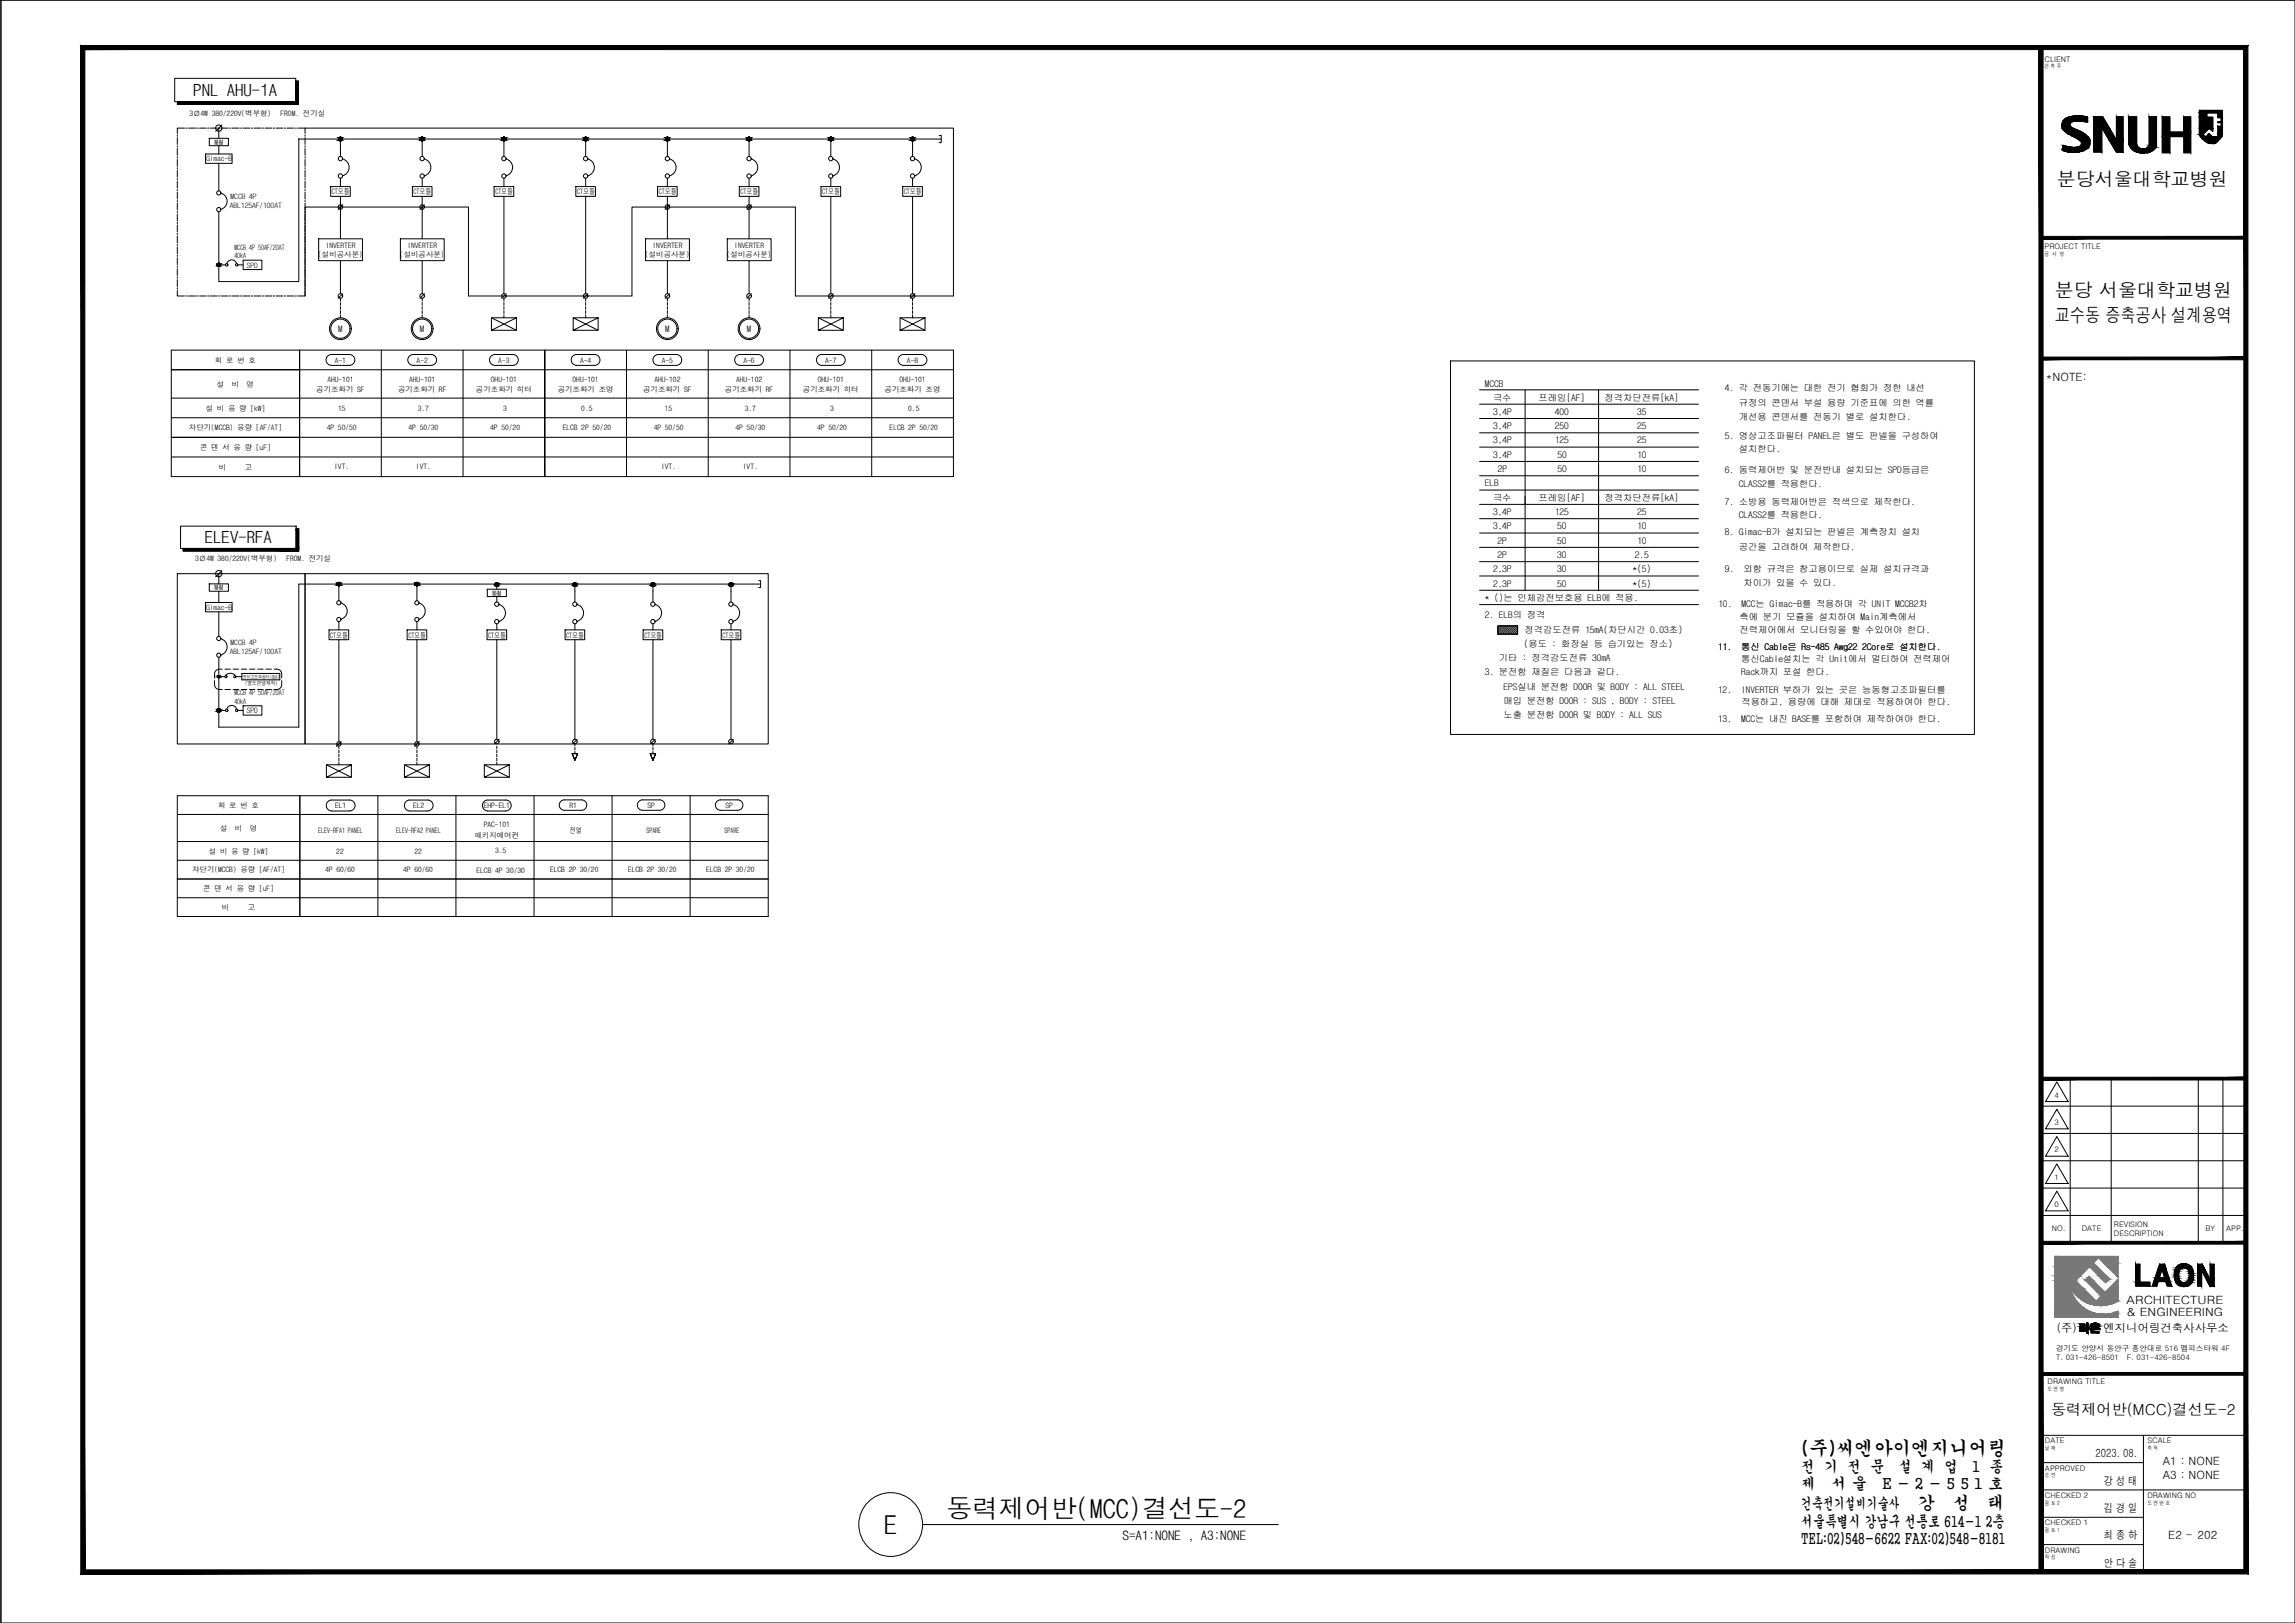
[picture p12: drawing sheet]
<svg xmlns="http://www.w3.org/2000/svg" width="420mm" height="297mm" viewBox="0 0 420 297" stroke-linecap="round" stroke-linejoin="round" font-family="sans-serif">
<defs><g id="words">
<g font-size="4.8">
<text x="161.9" y="280.8">E</text>
<text x="173.3" y="277.9">동력제어반(MCC)결선도-2</text>
</g>
<g font-size="3.5">
<text x="376.6" y="34">분당서울대학교병원</text>
<text x="376.2" y="58.9">교수동 증축공사 설계용역</text>
<text x="376.2" y="54.3">분당 서울대학교병원</text>
<text x="329.8" y="266.2">(주)씨엔아이엔지니어링</text>
</g>
<g font-size="3.2">
<text x="351.1" y="276.2">강</text>
<text x="357.5" y="276.2">성</text>
<text x="363.9" y="276.2">태</text>
</g>
<g font-size="3.1">
<text x="35.4" y="17.6">PNL AHU-1A</text>
<text x="37.5" y="99.5">ELEV-RFA</text>
</g>
<g font-size="2.8">
<text x="375.5" y="259">동력제어반(MCC)결선도-2</text>
<text x="329.8" y="269.4">전 기 전 문</text>
<text x="347.5" y="269.4">설 계 업</text>
<text x="361.1" y="269.4">1 종</text>
<text x="329.8" y="272.6">제</text>
<text x="335.3" y="272.6">서 울</text>
<text x="344.6" y="272.6">E - 2 - 5 5 1 호</text>
<text x="329.8" y="276.2">건축전기설비기술사</text>
<text x="329.8" y="279.4">서울특별시 강남구 선릉로 614-1 2층</text>
<text x="329.8" y="282.6">TEL:02)548-6622 FAX:02)548-8181</text>
</g>
<text font-size="2.4" x="205.5" y="281.9">S=A1:NONE , A3:NONE</text>
<g font-size="2.1">
<text x="374.6" y="69.7">*NOTE:</text>
<text x="389.3" y="238.6">ARCHITECTURE</text>
<text x="376.6" y="243.8">(주)</text>
<text x="385.1" y="243.8">엔지니어링건축사사무소</text>
<text x="389.3" y="240.8">&amp; ENGINEERING</text>
<text x="383.7" y="266.7">2023. 08.</text>
<text x="395.9" y="268.1">A1 : NONE</text>
<text x="385.2" y="271.7">강 성 태</text>
<text x="395.9" y="270.6">A3 : NONE</text>
<text x="385.2" y="276.7">김 경 일</text>
<text x="385.2" y="281.7">최 종 하</text>
<text x="397" y="281.6">E2 - 202</text>
<text x="385.2" y="286.7">안 다 솔</text>
</g>
<g font-size="1.7">
<text x="271.9" y="70.9">MCCB</text>
<text x="315.8" y="71.6">4. 각 전동기에는 대한 전기 협회가 정한 내선</text>
<text x="273.3" y="73.3">극수</text>
<text x="273.4" y="75.9">3,4P</text>
<text x="281.7" y="73.3">프레임[AF]</text>
<text x="284.7" y="75.9">400</text>
<text x="293.7" y="73.3">정격차단전류[kA]</text>
<text x="299.7" y="75.9">35</text>
<text x="318.3" y="76.9">개선용 콘덴서를 전동기 별로 설치한다.</text>
<text x="318.3" y="74.2">규정의 콘덴서 부설 용량 기준표에 의한 역률</text>
<text x="273.4" y="83.8">3,4P</text>
<text x="273.4" y="81.1">3,4P</text>
<text x="273.4" y="78.5">3,4P</text>
<text x="284.7" y="81.1">125</text>
<text x="284.7" y="78.5">250</text>
<text x="285.1" y="83.8">50</text>
<text x="299.7" y="83.8">10</text>
<text x="299.7" y="81.1">25</text>
<text x="299.7" y="78.5">25</text>
<text x="315.8" y="80.3">5. 영상고조파필터 PANEL은 별도 판넬을 구성하여</text>
<text x="318.3" y="82.7">설치한다.</text>
<text x="271.9" y="89">ELB</text>
<text x="274.2" y="86.4">2P</text>
<text x="285.1" y="86.4">50</text>
<text x="299.7" y="86.4">10</text>
<text x="315.8" y="86.7">6. 동력제어반 및 분전반내 설치되는 SPD등급은</text>
<text x="318.3" y="89">CLASS2를 적용한다.</text>
<text x="273.3" y="94.3">3,4P</text>
<text x="273.3" y="91.8">극수</text>
<text x="281.7" y="91.8">프레임[AF]</text>
<text x="284.6" y="94.3">125</text>
<text x="293.7" y="91.8">정격차단전류[kA]</text>
<text x="299.7" y="94.3">25</text>
<text x="315.8" y="92.5">7. 소방용 동력제어반은 적색으로 제작한다.</text>
<text x="318.3" y="94.8">CLASS2를 적용한다.</text>
<text x="273.3" y="96.9">3,4P</text>
<text x="274.2" y="99.5">2P</text>
<text x="285.1" y="99.5">50</text>
<text x="285.1" y="96.9">50</text>
<text x="299.7" y="99.5">10</text>
<text x="299.7" y="96.9">10</text>
<text x="315.8" y="98">8. Gimac-B가 설치되는 판넬은 계측장치 설치</text>
<text x="318.3" y="100.7">공간을 고려하여 제작한다.</text>
<text x="273.3" y="107.4">2,3P</text>
<text x="273.3" y="104.8">2,3P</text>
<text x="274.2" y="102.1">2P</text>
<text x="285.1" y="107.4">50</text>
<text x="285.1" y="104.8">30</text>
<text x="285.1" y="102.1">30</text>
<text x="298.9" y="107.4">*(5)</text>
<text x="298.9" y="104.7">*(5)</text>
<text x="299.3" y="102.1">2.5</text>
<text x="315.8" y="104.6">9.</text>
<text x="319.2" y="107.2">차이가 있을 수 있다.</text>
<text x="319.2" y="104.6">외함 규격은 참고용이므로 실제 설치규격과</text>
<text x="271.9" y="113.1">2. ELB의 정격</text>
<text x="271.9" y="110">* ()는 인체감전보호용 ELB에 적용.</text>
<text x="314.6" y="111.1">10.</text>
<text x="318.5" y="113.5">측에 분기 모쥴을 설치하여 Main계측에서</text>
<text x="318.8" y="111.1">MCC는 Gimac-B를 적용하며 각 UNIT MCCB2차</text>
<text x="279" y="118.4">(용도 : 화장실 등 습기있는 장소)</text>
<text x="279.1" y="115.9">정격감도전류 15mA(차단시간 0.03초)</text>
<text x="314.5" y="118.9">11.</text>
<text x="318.5" y="115.8">전력제어에서 모니터링을 할 수있어야 한다.</text>
<text x="318.8" y="118.9">통신 Cable은 Rs-485 Awg22 2Core로 설치한다.</text>
<text x="271.9" y="123.6">3. 분전함 재질은 다음과 같다.</text>
<text x="274.4" y="121">기타 : 정격감도전류 30mA</text>
<text x="318.8" y="121.2">통신Cable설치는 각 Unit에서 멀티하여 전력제어</text>
<text x="318.8" y="123.6">Rack까지 포설 한다.</text>
<text x="275.3" y="126.2">EPS실내 분전함 DOOR 및 BODY : ALL STEEL</text>
<text x="275.3" y="128.8">매입 분전함 DOOR : SUS , BODY : STEEL</text>
<text x="275.3" y="131.5">노출 분전함 DOOR 및 BODY : ALL SUS</text>
<text x="314.5" y="126.8">12.</text>
<text x="318.8" y="126.8">INVERTER 부하가 있는 곳은 능동형고조파필터를</text>
<text x="318.8" y="129.1">적용하고, 용량에 대해 제대로 적용하여야 한다.</text>
<text x="314.5" y="132.1">13.</text>
<text x="318.8" y="132.1">MCC는 내진 BASE를 포함하여 제작하여야 한다.</text>
</g>
<g font-size="1.6">
<text x="61.9" y="60.7">M</text>
<text x="76.9" y="60.7">M</text>
<text x="121.8" y="60.7">M</text>
<text x="136.7" y="60.7">M</text>
</g>
<g font-size="1.4">
<text x="374.3" y="11.3">CLIENT</text>
<text x="34.7" y="21.2">3Ø4W 380/220V(벽부형)</text>
<text x="51.4" y="21.2">FROM. 전기실</text>
<text x="37.7" y="29.5">Gimac-B</text>
<text x="39.2" y="26.5">WHM</text>
<text x="60.8" y="35.5">CT모듈</text>
<text x="75.7" y="35.5">CT모듈</text>
<text x="90.7" y="35.5">CT모듈</text>
<text x="105.7" y="35.5">CT모듈</text>
<text x="120.6" y="35.5">CT모듈</text>
<text x="135.6" y="35.5">CT모듈</text>
<text x="150.5" y="35.5">CT모듈</text>
<text x="165.5" y="35.5">CT모듈</text>
<text x="42.1" y="38.1">ABL125AF/100AT</text>
<text x="42.2" y="36.4">MCCB 4P</text>
<text x="42.9" y="47.2">40kA</text>
<text x="42.9" y="45.7">MCCB 4P 50AF/20AT</text>
<text x="58.3" y="47">(설비공사분)</text>
<text x="59.6" y="45.5">INVERTER</text>
<text x="73.2" y="47">(설비공사분)</text>
<text x="74.6" y="45.5">INVERTER</text>
<text x="118.1" y="47">(설비공사분)</text>
<text x="119.5" y="45.5">INVERTER</text>
<text x="133.1" y="47">(설비공사분)</text>
<text x="134.4" y="45.5">INVERTER</text>
<text x="374.3" y="45.5">PROJECT TITLE</text>
<text x="45.2" y="49">SPD</text>
<text x="39.4" y="66.4">회 로 번 호</text>
<text x="39.7" y="70.8">설</text>
<text x="42.4" y="70.8">비</text>
<text x="45.2" y="70.8">명</text>
<text x="57.9" y="71.8">공기조화기 SF</text>
<text x="59.9" y="69.9">AHU-101</text>
<text x="61.3" y="66.4">A-1</text>
<text x="72.9" y="71.8">공기조화기 RF</text>
<text x="74.9" y="69.9">AHU-101</text>
<text x="76.3" y="66.4">A-2</text>
<text x="87.1" y="71.8">공기조화기 히터</text>
<text x="89.9" y="69.9">OHU-101</text>
<text x="91.2" y="66.4">A-3</text>
<text x="102.1" y="71.8">공기조화기 조명</text>
<text x="104.8" y="69.9">OHU-101</text>
<text x="106.2" y="66.4">A-4</text>
<text x="117.8" y="71.8">공기조화기 SF</text>
<text x="119.8" y="69.9">AHU-102</text>
<text x="121.2" y="66.4">A-5</text>
<text x="132.7" y="71.8">공기조화기 RF</text>
<text x="134.8" y="69.9">AHU-102</text>
<text x="136.1" y="66.4">A-6</text>
<text x="147" y="71.8">공기조화기 히터</text>
<text x="149.7" y="69.9">OHU-101</text>
<text x="151.1" y="66.4">A-7</text>
<text x="162" y="71.8">공기조화기 조명</text>
<text x="164.7" y="69.9">OHU-101</text>
<text x="166" y="66.4">A-8</text>
<text x="37.7" y="75.1">설 비 용 량 [kW]</text>
<text x="61.9" y="75.1">15</text>
<text x="76.5" y="75.1">3.7</text>
<text x="92.1" y="75.1">3</text>
<text x="106.4" y="75.1">0.5</text>
<text x="121.7" y="75.1">15</text>
<text x="136.3" y="75.1">3.7</text>
<text x="152" y="75.1">3</text>
<text x="166.3" y="75.1">0.5</text>
<text x="34.6" y="78.7">차단기(MCCB) 용량 [AF/AT]</text>
<text x="36.6" y="82.3">콘 덴 서 용 량 [uF]</text>
<text x="59.8" y="78.7">4P 50/50</text>
<text x="74.8" y="78.7">4P 50/30</text>
<text x="89.8" y="78.7">4P 50/20</text>
<text x="103" y="78.7">ELCB 2P 50/20</text>
<text x="119.7" y="78.7">4P 50/50</text>
<text x="134.6" y="78.7">4P 50/30</text>
<text x="149.6" y="78.7">4P 50/20</text>
<text x="162.9" y="78.7">ELCB 2P 50/20</text>
<text x="40" y="85.9">비</text>
<text x="44.8" y="85.9">고</text>
<text x="61.2" y="85.9">IVT.</text>
<text x="76.2" y="85.9">IVT.</text>
<text x="121" y="85.9">IVT.</text>
<text x="136" y="85.9">IVT.</text>
<text x="35.7" y="102.7">3Ø4W 380/220V(벽부형)</text>
<text x="52.4" y="102.7">FROM. 전기실</text>
<text x="37.7" y="111.6">Gimac-B</text>
<text x="39.2" y="108">WHM</text>
<text x="90.1" y="109">WHM</text>
<text x="42.1" y="119.7">ABL125AF/100AT</text>
<text x="42.2" y="118">MCCB 4P</text>
<text x="60.5" y="116.7">CT모듈</text>
<text x="74.8" y="116.7">CT모듈</text>
<text x="89.4" y="116.7">CT모듈</text>
<text x="103.7" y="116.7">CT모듈</text>
<text x="118" y="116.7">CT모듈</text>
<text x="132.3" y="116.7">CT모듈</text>
<text x="42.9" y="127.2">MCCB 4P 50AF/20AT</text>
<text x="42.9" y="128.8">40kA</text>
<text x="45.2" y="130.5">SPD</text>
<text x="39.9" y="147.9">회 로 번 호</text>
<text x="61.4" y="147.9">EL1</text>
<text x="75.6" y="147.9">EL2</text>
<text x="88.6" y="147.9">EHP-EL1</text>
<text x="104.2" y="147.8">R1</text>
<text x="118.5" y="147.8">SP</text>
<text x="132.8" y="147.8">SP</text>
<text x="40.3" y="152">설</text>
<text x="43" y="152">비</text>
<text x="45.7" y="152">명</text>
<text x="58.3" y="152.5">ELEV-RFA1 PANEL</text>
<text x="72.5" y="152.5">ELEV-RFA2 PANEL</text>
<text x="86.9" y="153.3">패키지에어컨</text>
<text x="88.6" y="151.4">PAC-101</text>
<text x="104.3" y="152.5">전열</text>
<text x="118.3" y="152.5">SPARE</text>
<text x="132.6" y="152.5">SPARE</text>
<text x="35.2" y="159.6">차단기(MCCB) 용량 [AF/AT]</text>
<text x="38.2" y="156.2">설 비 용 량 [kW]</text>
<text x="59.5" y="159.6">4P 60/60</text>
<text x="61.6" y="156.2">22</text>
<text x="73.8" y="159.6">4P 60/60</text>
<text x="75.9" y="156.2">22</text>
<text x="87.2" y="159.7">ELCB 4P 30/30</text>
<text x="90.6" y="156.1">3.5</text>
<text x="100.7" y="159.6">ELCB 2P 30/20</text>
<text x="115" y="159.6">ELCB 2P 30/20</text>
<text x="129.3" y="159.6">ELCB 2P 30/20</text>
<text x="37.2" y="163.1">콘 덴 서 용 량 [uF]</text>
<text x="40.6" y="166.5">비</text>
<text x="45.4" y="166.5">고</text>
<text x="376.2" y="200.9">4</text>
<text x="376.2" y="205.9">3</text>
<text x="376.2" y="215.9">1</text>
<text x="376.2" y="210.9">2</text>
<text x="376.2" y="220.9">0</text>
<text x="375.6" y="225.3">NO.</text>
<text x="381.1" y="225.3">DATE</text>
<text x="387" y="226.1">DESCRIPTION</text>
<text x="387" y="224.6">REVISION</text>
<text x="403.8" y="225.3">BY</text>
<text x="407.6" y="225.3">APP.</text>
<text x="376.4" y="248.9">T. 031-426-8501</text>
<text x="376.4" y="247.3">경기도 안양시 동안구 흥안대로 516 멤피스타워 4F</text>
<text x="389.3" y="248.9">F. 031-426-8504</text>
<text x="374.9" y="253.3">DRAWING TITLE</text>
<text x="374.4" y="269.2">APPROVED</text>
<text x="374.4" y="264.1">DATE</text>
<text x="393.1" y="264.1">SCALE</text>
<text x="374.4" y="274.1">CHECKED 2</text>
<text x="393.1" y="274.1">DRAWING NO</text>
<text x="374.4" y="279.2">CHECKED 1</text>
<text x="374.4" y="284.1">DRAWING</text>
</g>
<g font-size="1">
<text x="374.3" y="12.5">건 축 주</text>
<text x="374.3" y="46.8">공 사 명</text>
<text x="44.4" y="124.2">영상고조파필터(60A)</text>
<text x="44.9" y="125.4">(별도판넬제작)</text>
<text x="374.9" y="254.5">도 면 명</text>
<text x="374.4" y="265.4">날 짜</text>
<text x="393.1" y="265.4">축 척</text>
<text x="374.4" y="275.4">검 토 2</text>
<text x="374.4" y="270.4">승 인</text>
<text x="393.1" y="275.4">도 면 번 호</text>
<text x="374.4" y="280.4">검 토 1</text>
<text x="374.4" y="285.4">작 성</text>
</g>
</g></defs>
<!-- layer: BOX -->
<g fill="none" stroke="#000" stroke-width=".18">
<path d="M55.8 23.4h118.8v30.8h-29v-16.3h-29.9v16.3h-29.9v-16.3h-30v16.3M31.4 67.7h143.2M31.4 72.9h143.2M31.4 76.5h143.2M31.4 64.1h143.2v23.1h-143.2zM60.7 64.9a1 1 0 0 0-1 1 1 1 0 0 0 1 1h3.3M60.7 64.9h3.3M64 64.9a1 1 0 0 1 1 1 1 1 0 0 1-1 1M69.8 64.1v23.1M75.7 64.9a1 1 0 0 0-1 1 1 1 0 0 0 1 1h3.2M75.7 64.9h3.2M78.9 64.9a1 1 0 0 1 1 1 1 1 0 0 1-1 1"/>
<path d="M84.8 64.1v23.1M90.6 64.9a1 1 0 0 0-1 1 1 1 0 0 0 1 1h3.3a1 1 0 0 0 1-1 1 1 0 0 0-1-1M90.6 64.9h3.3M105.6 64.9a1 1 0 0 0-1 1 1 1 0 0 0 1 1h3.2a1 1 0 0 0 1-1 1 1 0 0 0-1-1M105.6 64.9h3.2M114.7 64.1v23.1M120.5 64.9a1 1 0 0 0-1 1 1 1 0 0 0 1 1h3.3a1 1 0 0 0 1-1 1 1 0 0 0-1-1M120.5 64.9h3.3M129.7 64.1v23.1M135.5 64.9a1 1 0 0 0-1 1 1 1 0 0 0 1 1h3.3a1 1 0 0 0 1-1 1 1 0 0 0-1-1M135.5 64.9h3.3M144.6 64.1v23.1"/>
<path d="M150.5 64.9a1 1 0 0 0-1 1 1 1 0 0 0 1 1h3.2a1 1 0 0 0 1-1 1 1 0 0 0-1-1M150.5 64.9h3.2M159.6 64.1v23.1M165.4 64.9a1 1 0 0 0-1 1 1 1 0 0 0 1 1h3.3a1 1 0 0 0 1-1 1 1 0 0 0-1-1M165.4 64.9h3.3M31.4 80h143.2M31.4 83.6h143.2M54.9 87.2v-23.1v23.1M99.7 87.2v-23.1v23.1M32.5 105h23.3v31.2h-23.3zM55.8 105h84.8v31.2h-84.8zM32.5 145.6h108.1v22.1h-108.1z"/>
<path d="M32.5 149.1h108.1M32.5 154h108.1M32.5 157.4h108.1M54.9 145.6v22.1M64 146.4a1 1 0 0 1 1 1 1 1 0 0 1-1 1M64 146.4h-3.3a1 1 0 0 0-1 1 1 1 0 0 0 1 1h3.3M69.2 145.6v22.1M74.3 146.7l.7-.3h3.3a1 1 0 0 1 1 1 1 1 0 0 1-1 1h-3.3a1 1 0 0 1-.9-.6 1 1 0 0 1 .2-1.1zM83.5 145.6v22.1M88.6 146.7l.7-.3h3.3a1 1 0 0 1 1 1 1 1 0 0 1-1 1h-3.3a1 1 0 0 1-.9-.6 1 1 0 0 1 .2-1.1zM97.8 145.6v22.1M103.3 146.4a.96 .96 0 0 0-.9 .9 .96 .96 0 0 0 .9 1h3.2a.96 .96 0 0 0 .9-1 .96 .96 0 0 0-.9-.9"/>
<path d="M103.3 146.4h3.2M112.1 145.6v22.1M117.6 146.4a.96 .96 0 0 0-.9 .9 .96 .96 0 0 0 .9 1h3.2M117.6 146.4h3.2M120.8 146.4a.96 .96 0 0 1 .9 .9 .96 .96 0 0 1-.9 1M126.3 145.6v22.1M131.9 146.4a.96 .96 0 0 0-.9 .9 .96 .96 0 0 0 .9 1M131.9 146.4h3.2M135 146.4a.96 .96 0 0 1 1 .9 .96 .96 0 0 1-1 1h-3.1M32.5 160.9h108.1M32.5 164.3h108.1"/>
</g>
<!-- layer: ELEC -->
<g fill="none" stroke="#000" stroke-width=".18">
<path d="M32 14.3h22.1v4.3h-22.1zM32.5 24.7v.2M32.5 25.2v1.2M32.5 26.7v.2M32.5 27.2v1.2M32.5 28.7v.2M32.5 29.2v1.2M32.5 30.7v.2M32.5 31.2v1.2M32.5 32.7v.2M32.5 33.2v1.2M32.5 34.7v.2"/>
<path d="M32.5 35.2v1.2M32.5 36.7v.2M32.5 37.2v1.2M32.5 38.7v.2M32.5 39.2v1.2M33.8 23.4h-1.3v1M34 23.4h.3M34.5 23.4h1.3M36 23.4h.3M36.5 23.4h1.3M37.6 28.2h4.9v1.7h-4.9zM38 23.4h.3"/>
<path d="M38.3 25.3h3.5v1.4h-3.5zM38.5 23.4h1.3M40.1 26.7v1.5M40.1 29.9v5M40.3 23.4h-.2v1.9M40.4 35.4a1.53 1.53 0 0 1 1.2 1.4 1.53 1.53 0 0 1-1.2 1.5M40.5 23.4h1.3M40.6 22.9l-1.1 1.1M42 23.4h.3M42.5 23.4h1.3M44 23.4h.3M44.5 23.4h1.3"/>
<path d="M46 23.4h.3M46.5 23.4h1.3M48 23.4h.3M48.5 23.4h1.3M50 23.4h.3M50.5 23.4h1.3M52 23.4h.3M52.5 23.4h1.3M54 23.4h.3M54.5 23.4h1.3v1M54.7 25.4v26.1h-14.6v-12.8M55.8 24.7v.2"/>
<path d="M55.8 25.2v1.2M55.8 26.7v.2M55.8 27.2v1.2M55.8 28.7v.2M55.8 29.2v1.2M55.8 30.7v.2M55.8 31.2v1.2M55.8 32.7v.2M55.8 33.2v1.2M55.8 34.7v.2M55.8 35.2v1.2M55.8 36.7v.2"/>
<path d="M55.8 37.2v1.2M55.8 38.7v.2M55.8 39.2v1.2M60.5 34.1h3.6v1.8h-3.6zM62.3 25.4v3.2M62.3 32.6v1.5M62.3 35.9v7.8M62.7 29.1a1.59 1.59 0 0 1 1.2 1.5 1.59 1.59 0 0 1-1.2 1.6M62.7 37.5l-.8 .8M75.5 34.1h3.6v1.8h-3.6zM77.3 25.4v3.2M77.3 32.6v1.5"/>
<path d="M77.3 35.9v7.8M77.7 29.1a1.59 1.59 0 0 1 1.2 1.5 1.59 1.59 0 0 1-1.2 1.6M77.7 37.5l-.8 .8M90.5 34.1h3.6v1.8h-3.6zM92.3 25.4v3.2M92.3 32.6v1.5M92.3 35.9v17.8M92.6 29.1a1.59 1.59 0 0 1 1.2 1.5 1.59 1.59 0 0 1-1.2 1.6M105.4 34.1h3.6v1.8h-3.6zM107.2 25.4v3.2M107.2 32.6v1.5M107.2 35.9v17.8"/>
<path d="M107.6 29.1a1.59 1.59 0 0 1 1.2 1.5 1.59 1.59 0 0 1-1.2 1.6M120.4 34.1h3.6v1.8h-3.6zM122.2 25.4v3.2M122.2 32.6v1.5M122.2 35.9v7.8M122.6 29.1a1.59 1.59 0 0 1 1.2 1.5 1.59 1.59 0 0 1-1.2 1.6M122.6 37.5l-.8 .8M135.4 34.1h3.5v1.8h-3.5zM137.1 25.4v3.2M137.1 32.6v1.5M137.1 35.9v7.8M137.5 29.1a1.59 1.59 0 0 1 1.2 1.5 1.59 1.59 0 0 1-1.2 1.6"/>
<path d="M137.6 37.5l-.9 .8M150.3 34.1h3.6v1.8h-3.6zM152.1 25.4v3.2M152.1 32.6v1.5M152.1 35.9v17.8M152.5 29.1a1.59 1.59 0 0 1 1.2 1.5 1.59 1.59 0 0 1-1.2 1.6M165.3 34.1h3.6v1.8h-3.6zM167.1 25.4v3.2M167.1 32.6v1.5M167.1 35.9v17.8M167.5 29.1a1.59 1.59 0 0 1 1.2 1.5 1.59 1.59 0 0 1-1.2 1.6M32.5 53.2v1h1.3"/>
<path d="M32.5 40.7v.2M32.5 41.2v1.2M32.5 42.7v.2M32.5 43.2v1.2M32.5 44.7v.2M32.5 45.2v1.2M32.5 46.7v.2M32.5 47.2v1.2M32.5 48.7v.2M32.5 49.2v1.2M32.5 50.7v.2M32.5 51.2v1.2"/>
<path d="M32.5 52.7v.2M34 54.2h.3M34.5 54.2h1.3M36 54.2h.3M36.5 54.2h1.3M38 54.2h.3M38.5 54.2h1.3M40 54.2h.3M40.1 48.5h1.2M40.5 54.2h1.3M41.5 48.2a.92 .92 0 0 1 .9-.6 .92 .92 0 0 1 .9 .6M42 54.2h.3"/>
<path d="M42.5 54.2h1.3M43.6 48.5h.9M44 54.2h.3M44.5 47.6h3.4v1.7h-3.4zM44.5 54.2h1.3M46 54.2h.3M46.5 54.2h1.3M48 54.2h.3M48.5 54.2h1.3M50 54.2h.3M50.5 54.2h1.3M52 54.2h.3"/>
<path d="M52.5 54.2h1.3M54 54.2h.3M55.8 53.2v1h-1.3M55.8 40.7v.2M55.8 41.2v1.2M55.8 42.7v.2M55.8 43.2v1.2M55.8 44.7v.2M55.8 45.2v1.2M55.8 46.7v.2M55.8 47.2v1.2M55.8 48.7v.2"/>
<path d="M55.8 49.2v1.2M55.8 50.7v.2M55.8 51.2v1.2M55.8 52.7v.2M58.3 43.7h8.1v4h-8.1zM62.3 47.7v6M62.3 54.6v.5M62.3 55.4v.5M62.3 56.1v.5M62.3 56.9v.5M62.3 57.6v.6M62.7 53.7l-.8 .9"/>
<path d="M73.3 43.7h8v4h-8zM77.3 47.7v6M77.3 54.6v.5M77.3 55.4v.5M77.3 56.1v.5M77.3 56.9v.5M77.3 57.6v.6M77.7 53.7l-.8 .9M90 58.2l4.5 2.2M92.3 54.6v.5M92.3 55.4v.5M92.3 56.1v.5"/>
<path d="M92.3 56.9v.5M92.3 57.6v.6M92.7 53.7l-.9 .9M94.5 58.2l-4.5 2.2v-2.2h4.5v2.2h-4.5M104.9 58.2l4.6 2.2M107.2 54.6v.5M107.2 55.4v.5M107.2 56.1v.5M107.2 56.9v.5M107.2 57.6v.6M107.6 53.7l-.8 .9M109.5 58.2l-4.6 2.2v-2.2h4.6v2.2h-4.6"/>
<path d="M118.2 43.7h8v4h-8zM122.2 47.7v6M122.2 54.6v.5M122.2 55.4v.5M122.2 56.1v.5M122.2 56.9v.5M122.2 57.6v.6M122.6 53.7l-.8 .9M133.1 43.7h8.1v4h-8.1zM137.1 47.7v6M137.1 54.6v.5M137.1 55.4v.5"/>
<path d="M137.1 56.1v.5M137.1 56.9v.5M137.1 57.6v.6M137.6 53.7l-.9 .9M149.8 58.2l4.6 2.2M152.1 54.6v.5M152.1 55.4v.5M152.1 56.1v.5M152.1 56.9v.5M152.1 57.6v.6M152.5 53.7l-.8 .9M154.4 58.2l-4.6 2.2v-2.2h4.6v2.2h-4.6"/>
<path d="M164.8 58.2l4.6 2.2M167.1 54.6v.5M167.1 55.4v.5M167.1 56.1v.5M167.1 56.9v.5M167.1 57.6v.6M167.5 53.7l-.9 .9M169.4 58.2l-4.6 2.2v-2.2h4.6v2.2h-4.6M33.1 96.3h21.1v4.1h-21.1zM37.6 110.3h4.9v1.7h-4.9zM38.3 106.9h3.5v1.3h-3.5zM40.1 105v1.9"/>
<path d="M40.1 108.2v2.1M40.1 112v4.5M40.4 116.9a1.53 1.53 0 0 1 1.2 1.5 1.53 1.53 0 0 1-1.2 1.5M40.6 104.4l-1.1 1.2M54.7 106.9v26.2h-14.6v-12.8M60.2 115.3h3.6v1.8h-3.6zM62 106.9v3M62 113.8v1.5M62 117.1v18.7M62.4 110.4a1.53 1.53 0 0 1 1.2 1.4 1.53 1.53 0 0 1-1.2 1.5M74.5 115.3h3.6v1.8h-3.6zM76.3 106.9v3"/>
<path d="M76.3 113.8v1.5M76.3 117.1v18.7M76.7 110.4a1.53 1.53 0 0 1 1.2 1.4 1.53 1.53 0 0 1-1.2 1.5M89.2 115.3h3.6v1.8h-3.6zM89.2 107.8h3.5v1.4h-3.5zM91 107v.8M91 109.2v1M91 114.2v1.1M91 117.1v18.2M91.3 110.6a1.59 1.59 0 0 1 1.2 1.6 1.59 1.59 0 0 1-1.2 1.5M103.5 115.3h3.5v1.8h-3.5zM105.3 107v3.2"/>
<path d="M105.3 114.2v1.1M105.3 117.1v18.2M105.6 110.6a1.59 1.59 0 0 1 1.2 1.6 1.59 1.59 0 0 1-1.2 1.5M117.7 115.3h3.6v1.8h-3.6zM119.5 107v3.2M119.5 114.2v1.1M119.5 117.1v18.2M119.9 110.6a1.59 1.59 0 0 1 1.2 1.6 1.59 1.59 0 0 1-1.2 1.5M132 115.3h3.6v1.8h-3.6zM133.8 107v3.2M133.8 114.2v1.1M133.8 117.1v18.2"/>
<path d="M134.2 110.6a1.59 1.59 0 0 1 1.2 1.6 1.59 1.59 0 0 1-1.2 1.5M39.3 124.6v.7a.9 .9 0 0 0 .9 .9h.5M40.1 130h1.2M40.7 122.5h-.5a.89 .89 0 0 0-.9 .9v.7M41.2 126.2h1M41.2 122.5h1M41.5 129.8a.92 .92 0 0 1 .9-.7 .92 .92 0 0 1 .9 .7M42.7 126.2h1M42.7 122.5h1M43.6 130h.9M44.2 126.2h1M44.2 122.5h1"/>
<path d="M44.5 129.2h3.4v1.7h-3.4zM45.7 126.2h1M45.7 122.5h1M47.2 126.2h1M47.2 122.5h1M48.7 126.2h1M48.7 122.5h1M50.2 122.5h.5a.88 .88 0 0 1 .9 .9v.7M51.6 124.6v.7a.88 .88 0 0 1-.9 .9h-.5M59.8 140l4.5 2.3M62 136.6v.4M62 137.3v.5"/>
<path d="M62 138v.5M62 138.8v.5M62 139.5v.5M62.4 135.8l-.8 .8M64.3 140l-4.5 2.3v-2.3h4.5v2.3h-4.5M74 140l4.6 2.3M76.3 136.6v.4M76.3 137.3v.5M76.3 138v.5M76.3 138.8v.5M76.3 139.5v.5M76.7 135.8l-.8 .8"/>
<path d="M78.6 140l-4.6 2.3v-2.3h4.6v2.3h-4.6M88.7 140l4.5 2.3M91 136.6v.4M91 137.3v.5M91 138v.5M91 138.8v.5M91 139.5v.5M91.4 135.3l-.9 .8M93.2 140l-4.5 2.3v-2.3h4.5v2.3h-4.5M104.8 137.9l.5 1.3 .4-1.3h-.9h.9l-.4 1.3zM105.3 136.1v.4M105.3 136.8v.5"/>
<path d="M105.3 137.5v.4M105.7 135.3l-.9 .8M119 137.9l.5 1.3 .5-1.3h-1h1l-.5 1.3zM119.5 136.1v.4M119.5 136.8v.5M119.5 137.5v.4M120 135.3l-.9 .8M134.2 135.3l-.8 .8"/>
<circle cx="40.1" cy="35.3" r=".39"/>
<circle cx="40.1" cy="38.4" r=".39"/>
<circle cx="40.1" cy="23.4" r=".58"/>
<circle cx="62.3" cy="37.9" r=".42"/>
<circle cx="62.3" cy="29" r=".4"/>
<circle cx="62.3" cy="32.2" r=".4"/>
<circle cx="62.3" cy="25.4" r=".32"/>
<circle cx="77.3" cy="37.9" r=".42"/>
<circle cx="77.3" cy="32.2" r=".4"/>
<circle cx="77.3" cy="29" r=".4"/>
<circle cx="77.3" cy="25.4" r=".32"/>
<circle cx="92.2" cy="32.2" r=".4"/>
<circle cx="92.2" cy="29" r=".4"/>
<circle cx="92.2" cy="25.4" r=".32"/>
<circle cx="107.2" cy="32.2" r=".4"/>
<circle cx="107.2" cy="29" r=".4"/>
<circle cx="107.2" cy="25.4" r=".32"/>
<circle cx="122.2" cy="37.9" r=".42"/>
<circle cx="122.2" cy="32.2" r=".4"/>
<circle cx="122.2" cy="29" r=".4"/>
<circle cx="122.2" cy="25.4" r=".32"/>
<circle cx="137.1" cy="37.9" r=".42"/>
<circle cx="137.1" cy="32.2" r=".4"/>
<circle cx="137.1" cy="29" r=".4"/>
<circle cx="137.1" cy="25.4" r=".32"/>
<circle cx="152.1" cy="29" r=".4"/>
<circle cx="152.1" cy="32.2" r=".4"/>
<circle cx="152.1" cy="25.4" r=".32"/>
<circle cx="167.1" cy="29" r=".4"/>
<circle cx="167.1" cy="32.2" r=".4"/>
<circle cx="167.1" cy="25.4" r=".32"/>
<circle cx="40.1" cy="48.5" r=".3"/>
<circle cx="41.5" cy="48.5" r=".23"/>
<circle cx="43.3" cy="48.5" r=".23"/>
<circle cx="62.3" cy="54.2" r=".42"/>
<circle cx="77.3" cy="54.2" r=".42"/>
<circle cx="92.2" cy="54.2" r=".42"/>
<circle cx="107.2" cy="54.2" r=".42"/>
<circle cx="122.2" cy="54.2" r=".42"/>
<circle cx="137.1" cy="54.2" r=".42"/>
<circle cx="152.1" cy="54.2" r=".42"/>
<circle cx="167.1" cy="54.2" r=".42"/>
<circle cx="62.3" cy="60.2" r="2"/>
<circle cx="62.3" cy="60.2" r="1.76"/>
<circle cx="77.3" cy="60.2" r="2"/>
<circle cx="77.3" cy="60.2" r="1.76"/>
<circle cx="122.2" cy="60.2" r="2"/>
<circle cx="122.2" cy="60.2" r="1.76"/>
<circle cx="137.1" cy="60.2" r="2"/>
<circle cx="137.1" cy="60.2" r="1.76"/>
<circle cx="40.1" cy="116.9" r=".39"/>
<circle cx="40.1" cy="119.9" r=".39"/>
<circle cx="40.1" cy="105" r=".58"/>
<circle cx="62" cy="110.3" r=".39"/>
<circle cx="62" cy="113.4" r=".39"/>
<circle cx="62" cy="106.9" r=".3"/>
<circle cx="76.3" cy="110.3" r=".39"/>
<circle cx="76.3" cy="113.4" r=".39"/>
<circle cx="76.3" cy="106.9" r=".3"/>
<circle cx="90.9" cy="113.8" r=".4"/>
<circle cx="90.9" cy="110.6" r=".4"/>
<circle cx="90.9" cy="107" r=".32"/>
<circle cx="105.2" cy="113.8" r=".4"/>
<circle cx="105.2" cy="110.6" r=".4"/>
<circle cx="105.2" cy="107" r=".32"/>
<circle cx="119.5" cy="113.8" r=".4"/>
<circle cx="119.5" cy="110.6" r=".4"/>
<circle cx="119.5" cy="107" r=".32"/>
<circle cx="133.8" cy="113.8" r=".4"/>
<circle cx="133.8" cy="110.6" r=".4"/>
<circle cx="133.8" cy="107" r=".32"/>
<circle cx="40.1" cy="130" r=".3"/>
<circle cx="41.5" cy="130" r=".23"/>
<circle cx="43.3" cy="130" r=".23"/>
<circle cx="62" cy="136.2" r=".4"/>
<circle cx="76.3" cy="136.2" r=".4"/>
<circle cx="90.9" cy="135.7" r=".42"/>
<circle cx="105.2" cy="135.7" r=".42"/>
<circle cx="119.5" cy="135.7" r=".42"/>
<circle cx="133.8" cy="135.7" r=".42"/>
</g>
<!-- layer: E-TXT -->
<path d="M274.2 114.5h3.6v1.6h-3.6zM44.3 123.2h6.9v1.2h-6.9z" fill="none" stroke="#000" stroke-width=".18"/>
<!-- layer: 2 -->
<g fill="none" stroke="#000" stroke-width=".18">
<path d="M41.4 123.5a1.24 1.24 0 0 1 1.6 0"/>
<circle cx="40.1" cy="123.8" r=".2"/>
<circle cx="41.4" cy="123.8" r=".21"/>
<circle cx="43" cy="123.8" r=".21"/>
</g>
<g fill="#000" stroke="#000" stroke-width=".18">
<path d="M40 124h.1z"/>
<path d="M40 123.6l.1 .1zM40 123.7h.1zM40 123.7h.1zM40 123.7h.1z"/>
<path d="M40 123.7h.2zM40 123.7h.2zM40 123.7h.2zM40 123.7h.2z"/>
<path d="M40 124h.2zM40 124h.1zM40 124h.1zM40 124h.1z"/>
<path d="M40 123.7h.2zM39.9 123.7h.3zM39.9 123.7h.3zM39.9 123.7h.3z"/>
<path d="M39.9 124h.3zM39.9 124h.3zM40 124h.2zM40 124h.2z"/>
<path d="M39.9 123.7h.3zM39.9 123.7h.3zM39.9 123.7h.3zM39.9 123.7h.3z"/>
<path d="M39.9 124h.3zM39.9 124h.3zM39.9 124h.3zM39.9 124h.3z"/>
<path d="M39.9 123.7l.3 .1zM39.9 123.7l.3 .1zM39.9 123.8h.3zM39.9 123.8h.3z"/>
<path d="M39.9 123.8h.4zM39.9 123.8h.4zM39.9 123.8h.4zM39.9 123.8h.4z"/>
<path d="M39.9 123.9h.3zM39.9 123.9l.3 .1zM39.9 124h.3zM39.9 124h.3z"/>
<path d="M39.9 123.9h.3zM39.9 123.9h.3zM39.9 123.9h.3zM39.9 123.9h.3z"/>
<path d="M39.9 123.8h.4zM39.9 123.8h.4zM39.9 123.8h.4zM39.9 123.8h.4z"/>
<path d="M39.9 123.8l.4 .1zM39.9 123.8l.4 .1zM39.9 123.9h.4zM39.9 123.9h.4z"/>
<path d="M39.9 123.9h.4zM39.9 123.9h.3zM39.9 123.9h.3zM39.9 123.9h.3z"/>
</g>
<!-- layer: 3 -->
<path d="M40.3 123.8h.9M43.2 123.8h1.1" fill="none" stroke="#000" stroke-width=".18"/>
<!-- layer: ELEC -->
<g fill="#000" stroke="#000" stroke-width=".18">
<path d="M62.3 25.8h.1zM77.2 25.8h.1zM77.2 25.8h.2zM92.2 25.8h.1zM107.1 25.8h.2zM122.1 25.8h.1zM122.1 25.8h.2zM137.1 25.8h.1zM152 25.8h.1zM152 25.8h.2zM167 25.8h.1zM40 48.8h.1z"/>
<path d="M62 107.2h.1zM76.3 107.2h.1zM90.9 107.3h.1zM105.2 107.3h.1zM119.5 107.3h.1zM133.8 107.3h.1zM40 130.3h.1z"/>
<path d="M62.3 25.1h.1zM62.3 25.1h.1z"/>
<path d="M62.3 25.1h.1zM62.3 25.1h.1z"/>
<path d="M62.3 25.1h.1zM62.2 25.1h.2z"/>
<path d="M62.3 25.1h.1zM62.2 25.1h.2z"/>
<path d="M62.2 25.1l.3 .1zM62.2 25.2h.3z"/>
<path d="M62.2 25.7h.2zM62.2 25.7l.2 .1z"/>
<path d="M62.2 25.1l.3 .1zM62.2 25.2h.3z"/>
<path d="M62.2 25.7h.2zM62.2 25.7l.2 .1z"/>
<path d="M62.2 25.2h.3zM62.2 25.2h.3z"/>
<path d="M62.2 25.7h.3zM62.2 25.7h.2z"/>
<path d="M62.2 25.2h.3zM62.2 25.2h.3z"/>
<path d="M62.2 25.7h.3zM62.2 25.7h.2z"/>
<path d="M62.2 25.2h.3zM62.2 25.2h.3z"/>
<path d="M62.2 25.7h.3zM62.2 25.7h.3z"/>
<path d="M62.2 25.2h.3zM62.2 25.2h.3z"/>
<path d="M62.2 25.7h.3zM62.2 25.7h.3z"/>
<path d="M62.1 25.2h.4zM62.1 25.2h.4z"/>
<path d="M62.1 25.7h.4zM62.1 25.7h.4z"/>
<path d="M62.1 25.2h.4zM62.1 25.2h.4z"/>
<path d="M62.1 25.7h.4zM62.1 25.7h.4z"/>
<path d="M62.1 25.2h.5zM62.1 25.2h.5z"/>
<path d="M62.1 25.7h.4zM62.1 25.7h.4z"/>
<path d="M62.1 25.2h.5zM62.1 25.2h.5z"/>
<path d="M62.1 25.7h.4zM62.1 25.7h.4z"/>
<path d="M62.1 25.2h.5zM62.1 25.2h.5z"/>
<path d="M62.1 25.7h.5zM62.1 25.7h.4z"/>
<path d="M62.1 25.2h.5zM62.1 25.2h.5z"/>
<path d="M62.1 25.7h.5zM62.1 25.7h.4z"/>
<path d="M62.1 25.2l.5 .1zM62.1 25.2l.5 .1z"/>
<path d="M62.1 25.6h.5zM62.1 25.6l.5 .1z"/>
<path d="M62.1 25.2l.5 .1zM62.1 25.2l.5 .1z"/>
<path d="M62.1 25.6h.5zM62.1 25.6l.5 .1z"/>
<path d="M62.1 25.3h.5zM62.1 25.3h.5z"/>
<path d="M62.1 25.6h.5zM62.1 25.6h.5z"/>
<path d="M62.1 25.3h.5zM62.1 25.3h.5z"/>
<path d="M62.1 25.6h.5zM62.1 25.6h.5z"/>
<path d="M62.1 25.3h.5zM62.1 25.3h.5z"/>
<path d="M62.1 25.6h.5zM62.1 25.6h.5z"/>
<path d="M62.1 25.3h.5zM62.1 25.3h.5z"/>
<path d="M62.1 25.6h.5zM62.1 25.6h.5z"/>
<path d="M62 25.3l.6 .1zM62 25.3l.6 .1z"/>
<path d="M62 25.6h.6zM62 25.6h.6z"/>
<path d="M62 25.3l.6 .1zM62 25.3l.6 .1z"/>
<path d="M62 25.6h.6zM62 25.6h.6z"/>
<path d="M62 25.4h.6zM62 25.4h.6z"/>
<path d="M62 25.5h.6zM62 25.5l.6 .1z"/>
<path d="M62 25.4h.6zM62 25.4h.6z"/>
<path d="M62 25.5h.6zM62 25.5l.6 .1z"/>
<path d="M62 25.4h.6zM62 25.4h.6z"/>
<path d="M62 25.4h.7zM62 25.4h.7z"/>
<path d="M62 25.5h.6zM62 25.5h.6z"/>
<path d="M62 25.5h.6zM62 25.5h.6z"/>
<path d="M62 25.4h.6zM62 25.4h.6z"/>
<path d="M62 25.4h.7zM62 25.4h.7z"/>
<path d="M62 25.5h.6zM62 25.5h.6z"/>
<path d="M62 25.5h.6zM62 25.5h.6z"/>
<path d="M62 25.4h.7zM62 25.4l.6 .1z"/>
<path d="M62 25.4h.7zM62 25.4l.6 .1z"/>
<path d="M77.2 25.1h.2zM77.2 25.1h.2z"/>
<path d="M77.2 25.1h.2zM77.2 25.1h.2z"/>
<path d="M77.2 25.1h.2zM77.2 25.1h.2z"/>
<path d="M77.2 25.1h.2zM77.2 25.1h.2z"/>
<path d="M77.2 25.1l.2 .1zM77.2 25.2h.2z"/>
<path d="M77.2 25.7h.2zM77.2 25.7l.2 .1z"/>
<path d="M77.2 25.1l.2 .1zM77.2 25.2h.2z"/>
<path d="M77.2 25.7h.2zM77.2 25.7l.2 .1z"/>
<path d="M77.2 25.2h.2zM77.1 25.2h.3z"/>
<path d="M77.2 25.7h.2zM77.2 25.7h.2z"/>
<path d="M77.2 25.2h.2zM77.1 25.2h.3z"/>
<path d="M77.2 25.7h.2zM77.2 25.7h.2z"/>
<path d="M77.1 25.2h.4zM77.1 25.2h.4z"/>
<path d="M77.1 25.7h.3zM77.1 25.7h.3z"/>
<path d="M77.1 25.2h.4zM77.1 25.2h.4z"/>
<path d="M77.1 25.7h.3zM77.1 25.7h.3z"/>
<path d="M77.1 25.2h.4zM77.1 25.2h.4z"/>
<path d="M77.1 25.7h.4zM77.1 25.7h.3z"/>
<path d="M77.1 25.2h.4zM77.1 25.2h.4z"/>
<path d="M77.1 25.7h.4zM77.1 25.7h.3z"/>
<path d="M77.1 25.2h.4zM77.1 25.2h.4z"/>
<path d="M77.1 25.7h.4zM77.1 25.7h.4z"/>
<path d="M77.1 25.2h.4zM77.1 25.2h.4z"/>
<path d="M77.1 25.7h.4zM77.1 25.7h.4z"/>
<path d="M77.1 25.2h.4zM77.1 25.2h.4z"/>
<path d="M77.1 25.7h.4zM77.1 25.7h.4z"/>
<path d="M77.1 25.2h.4zM77.1 25.2h.4z"/>
<path d="M77.1 25.7h.4zM77.1 25.7h.4z"/>
<path d="M77 25.2l.6 .1zM77 25.2l.6 .1z"/>
<path d="M77 25.6h.5zM77 25.6l.5 .1z"/>
<path d="M77 25.2l.6 .1zM77 25.2l.6 .1z"/>
<path d="M77 25.6h.5zM77 25.6l.5 .1z"/>
<path d="M77 25.3h.6zM77 25.3h.6z"/>
<path d="M77 25.6h.6zM77 25.6h.5z"/>
<path d="M77 25.3h.6zM77 25.3h.6z"/>
<path d="M77 25.6h.6zM77 25.6h.5z"/>
<path d="M77 25.3h.6zM77 25.3h.6z"/>
<path d="M77 25.6h.6zM77 25.6h.6z"/>
<path d="M77 25.3h.6zM77 25.3h.6z"/>
<path d="M77 25.6h.6zM77 25.6h.6z"/>
<path d="M77 25.3l.6 .1zM77 25.3l.6 .1z"/>
<path d="M77 25.6h.6zM77 25.6h.6z"/>
<path d="M77 25.3l.6 .1zM77 25.3l.6 .1z"/>
<path d="M77 25.6h.6zM77 25.6h.6z"/>
<path d="M77 25.4h.6zM77 25.4h.6z"/>
<path d="M77 25.5h.6zM77 25.5l.6 .1z"/>
<path d="M77 25.4h.6zM77 25.4h.6z"/>
<path d="M77 25.5h.6zM77 25.5l.6 .1z"/>
<path d="M77 25.4h.6zM77 25.4h.6z"/>
<path d="M77 25.4h.6zM77 25.4h.6z"/>
<path d="M77 25.4l.6 .1zM77 25.4l.6 .1z"/>
<path d="M77 25.5h.6zM77 25.5h.6z"/>
<path d="M77 25.5h.6zM77 25.5h.6z"/>
<path d="M77 25.4h.6zM77 25.4h.6z"/>
<path d="M77 25.4h.6zM77 25.4h.6z"/>
<path d="M77 25.4l.6 .1zM77 25.4l.6 .1z"/>
<path d="M77 25.5h.6zM77 25.5h.6z"/>
<path d="M77 25.5h.6zM77 25.5h.6z"/>
<path d="M92.2 25.1h.1zM92.2 25.1h.1z"/>
<path d="M92.2 25.1h.1zM92.2 25.1h.1z"/>
<path d="M92.2 25.1h.2zM92.1 25.1h.3z"/>
<path d="M92.2 25.1h.2zM92.1 25.1h.3z"/>
<path d="M92.1 25.1l.3 .1zM92.1 25.2h.3z"/>
<path d="M92.1 25.7h.3zM92.1 25.7l.2 .1z"/>
<path d="M92.1 25.1l.3 .1zM92.1 25.2h.3z"/>
<path d="M92.1 25.7h.3zM92.1 25.7l.2 .1z"/>
<path d="M92.1 25.2h.3zM92.1 25.2h.3z"/>
<path d="M92.1 25.7h.3zM92.1 25.7h.3z"/>
<path d="M92.1 25.2h.3zM92.1 25.2h.3z"/>
<path d="M92.1 25.7h.3zM92.1 25.7h.3z"/>
<path d="M92.1 25.2h.3zM92.1 25.2h.3z"/>
<path d="M92.1 25.7h.3zM92.1 25.7h.3z"/>
<path d="M92.1 25.2h.3zM92.1 25.2h.3z"/>
<path d="M92.1 25.7h.3zM92.1 25.7h.3z"/>
<path d="M92.1 25.2h.4zM92 25.2h.5z"/>
<path d="M92.1 25.7h.3zM92.1 25.7h.3z"/>
<path d="M92.1 25.2h.4zM92 25.2h.5z"/>
<path d="M92.1 25.7h.3zM92.1 25.7h.3z"/>
<path d="M92 25.2h.5zM92 25.2h.5z"/>
<path d="M92 25.7h.5zM92 25.7h.4z"/>
<path d="M92 25.2h.5zM92 25.2h.5z"/>
<path d="M92 25.7h.5zM92 25.7h.4z"/>
<path d="M92 25.2h.5zM92 25.2h.5z"/>
<path d="M92 25.7h.5zM92 25.7h.5z"/>
<path d="M92 25.2h.5zM92 25.2h.5z"/>
<path d="M92 25.7h.5zM92 25.7h.5z"/>
<path d="M92 25.2l.5 .1zM92 25.2l.5 .1z"/>
<path d="M92 25.6h.5zM92 25.6l.5 .1z"/>
<path d="M92 25.2l.5 .1zM92 25.2l.5 .1z"/>
<path d="M92 25.6h.5zM92 25.6l.5 .1z"/>
<path d="M92 25.3h.5zM92 25.3h.5z"/>
<path d="M92 25.6h.5zM92 25.6h.5z"/>
<path d="M92 25.3h.5zM92 25.3h.5z"/>
<path d="M92 25.6h.5zM92 25.6h.5z"/>
<path d="M92 25.3h.6zM92 25.3h.6z"/>
<path d="M92 25.6h.5zM92 25.6h.5z"/>
<path d="M92 25.3h.6zM92 25.3h.6z"/>
<path d="M92 25.6h.5zM92 25.6h.5z"/>
<path d="M92 25.3l.6 .1zM92 25.3l.6 .1z"/>
<path d="M92 25.6h.6zM92 25.6h.5z"/>
<path d="M92 25.3l.6 .1zM92 25.3l.6 .1z"/>
<path d="M92 25.6h.6zM92 25.6h.5z"/>
<path d="M91.9 25.4h.7zM91.9 25.4h.7z"/>
<path d="M91.9 25.5h.7zM91.9 25.5l.7 .1z"/>
<path d="M91.9 25.4h.7zM91.9 25.4h.7z"/>
<path d="M91.9 25.5h.7zM91.9 25.5l.7 .1z"/>
<path d="M91.9 25.4h.7zM91.9 25.4h.7z"/>
<path d="M91.9 25.4h.7zM91.9 25.4h.7z"/>
<path d="M91.9 25.4l.7 .1zM91.9 25.4l.7 .1z"/>
<path d="M91.9 25.5h.7zM91.9 25.5h.7z"/>
<path d="M91.9 25.5h.7zM91.9 25.5h.7z"/>
<path d="M91.9 25.4h.7zM91.9 25.4h.7z"/>
<path d="M91.9 25.4h.7zM91.9 25.4h.7z"/>
<path d="M91.9 25.4l.7 .1zM91.9 25.4l.7 .1z"/>
<path d="M91.9 25.5h.7zM91.9 25.5h.7z"/>
<path d="M91.9 25.5h.7zM91.9 25.5h.7z"/>
<path d="M107.2 25.1h.1zM107.1 25.1h.2z"/>
<path d="M107.2 25.1h.1zM107.1 25.1h.2z"/>
<path d="M107.1 25.1h.2zM107.1 25.1h.2z"/>
<path d="M107.1 25.1h.2zM107.1 25.1h.2z"/>
<path d="M107.1 25.1l.2 .1zM107.1 25.2h.2z"/>
<path d="M107.1 25.7h.2zM107.1 25.7l.2 .1z"/>
<path d="M107.1 25.1l.2 .1zM107.1 25.2h.2z"/>
<path d="M107.1 25.7h.2zM107.1 25.7l.2 .1z"/>
<path d="M107.1 25.2h.3zM107.1 25.2h.3z"/>
<path d="M107.1 25.7h.2zM107.1 25.7h.2z"/>
<path d="M107.1 25.2h.3zM107.1 25.2h.3z"/>
<path d="M107.1 25.7h.2zM107.1 25.7h.2z"/>
<path d="M107.1 25.2h.3zM107.1 25.2h.3z"/>
<path d="M107.1 25.7h.3zM107.1 25.7h.2z"/>
<path d="M107.1 25.2h.3zM107.1 25.2h.3z"/>
<path d="M107.1 25.7h.3zM107.1 25.7h.2z"/>
<path d="M107 25.2h.4zM107 25.2h.4z"/>
<path d="M107 25.7h.4zM107 25.7h.4z"/>
<path d="M107 25.2h.4zM107 25.2h.4z"/>
<path d="M107 25.7h.4zM107 25.7h.4z"/>
<path d="M107 25.2h.5zM107 25.2h.5z"/>
<path d="M107 25.7h.4zM107 25.7h.4z"/>
<path d="M107 25.2h.5zM107 25.2h.5z"/>
<path d="M107 25.7h.4zM107 25.7h.4z"/>
<path d="M107 25.2h.5zM107 25.2h.5z"/>
<path d="M107 25.7h.5zM107 25.7h.4z"/>
<path d="M107 25.2h.5zM107 25.2h.5z"/>
<path d="M107 25.7h.5zM107 25.7h.4z"/>
<path d="M107 25.2l.5 .1zM107 25.2l.5 .1z"/>
<path d="M107 25.6h.5zM107 25.6l.5 .1z"/>
<path d="M107 25.2l.5 .1zM107 25.2l.5 .1z"/>
<path d="M107 25.6h.5zM107 25.6l.5 .1z"/>
<path d="M107 25.3h.5zM107 25.3h.5z"/>
<path d="M107 25.6h.5zM107 25.6h.5z"/>
<path d="M107 25.3h.5zM107 25.3h.5z"/>
<path d="M107 25.6h.5zM107 25.6h.5z"/>
<path d="M106.9 25.3h.6zM106.9 25.3h.6z"/>
<path d="M106.9 25.6h.6zM106.9 25.6h.6z"/>
<path d="M106.9 25.3h.6zM106.9 25.3h.6z"/>
<path d="M106.9 25.6h.6zM106.9 25.6h.6z"/>
<path d="M106.9 25.3l.6 .1zM106.9 25.3l.6 .1z"/>
<path d="M106.9 25.6h.6zM106.9 25.6h.6z"/>
<path d="M106.9 25.3l.6 .1zM106.9 25.3l.6 .1z"/>
<path d="M106.9 25.6h.6zM106.9 25.6h.6z"/>
<path d="M106.9 25.4h.6zM106.9 25.4h.6z"/>
<path d="M106.9 25.4h.6zM106.9 25.4h.6z"/>
<path d="M106.9 25.5h.6zM106.9 25.5h.6z"/>
<path d="M106.9 25.5h.6zM106.9 25.5l.6 .1z"/>
<path d="M106.9 25.4h.6zM106.9 25.4h.6z"/>
<path d="M106.9 25.4h.6zM106.9 25.4h.6z"/>
<path d="M106.9 25.5h.6zM106.9 25.5h.6z"/>
<path d="M106.9 25.5h.6zM106.9 25.5l.6 .1z"/>
<path d="M106.9 25.4h.6zM106.9 25.4h.6z"/>
<path d="M106.9 25.4l.6 .1zM106.9 25.4l.6 .1z"/>
<path d="M106.9 25.5h.6zM106.9 25.5h.6z"/>
<path d="M106.9 25.4h.6zM106.9 25.4h.6z"/>
<path d="M106.9 25.4l.6 .1zM106.9 25.4l.6 .1z"/>
<path d="M106.9 25.5h.6zM106.9 25.5h.6z"/>
<path d="M122.1 25.1h.2zM122.1 25.1h.2z"/>
<path d="M122.1 25.1h.2zM122.1 25.1h.2z"/>
<path d="M122.1 25.1h.2zM122.1 25.1h.2z"/>
<path d="M122.1 25.1h.2zM122.1 25.1h.2z"/>
<path d="M122.1 25.1l.2 .1zM122 25.2h.3z"/>
<path d="M122.1 25.7h.2zM122.1 25.7l.2 .1z"/>
<path d="M122.1 25.1l.2 .1zM122 25.2h.3z"/>
<path d="M122.1 25.7h.2zM122.1 25.7l.2 .1z"/>
<path d="M122 25.2h.3zM122 25.2h.3z"/>
<path d="M122 25.7h.3zM122 25.7h.3z"/>
<path d="M122 25.2h.3zM122 25.2h.3z"/>
<path d="M122 25.7h.3zM122 25.7h.3z"/>
<path d="M122 25.2h.4zM122 25.2h.4z"/>
<path d="M122 25.7h.3zM122 25.7h.3z"/>
<path d="M122 25.2h.4zM122 25.2h.4z"/>
<path d="M122 25.7h.3zM122 25.7h.3z"/>
<path d="M122 25.2h.4zM122 25.2h.4z"/>
<path d="M122 25.7h.4zM122 25.7h.3z"/>
<path d="M122 25.2h.4zM122 25.2h.4z"/>
<path d="M122 25.7h.4zM122 25.7h.3z"/>
<path d="M122 25.2h.4zM122 25.2h.4z"/>
<path d="M122 25.7h.4zM122 25.7h.4z"/>
<path d="M122 25.2h.4zM122 25.2h.4z"/>
<path d="M122 25.7h.4zM122 25.7h.4z"/>
<path d="M122 25.2h.4zM122 25.2h.4z"/>
<path d="M122 25.7h.4zM122 25.7h.4z"/>
<path d="M122 25.2h.4zM122 25.2h.4z"/>
<path d="M122 25.7h.4zM122 25.7h.4z"/>
<path d="M121.9 25.2l.5 .1zM121.9 25.2l.5 .1z"/>
<path d="M121.9 25.6h.5zM121.9 25.6l.5 .1z"/>
<path d="M121.9 25.2l.5 .1zM121.9 25.2l.5 .1z"/>
<path d="M121.9 25.6h.5zM121.9 25.6l.5 .1z"/>
<path d="M121.9 25.3h.6zM121.9 25.3h.6z"/>
<path d="M121.9 25.6h.5zM121.9 25.6h.5z"/>
<path d="M121.9 25.3h.6zM121.9 25.3h.6z"/>
<path d="M121.9 25.6h.5zM121.9 25.6h.5z"/>
<path d="M121.9 25.3h.6zM121.9 25.3h.6z"/>
<path d="M121.9 25.6h.6zM121.9 25.6h.5z"/>
<path d="M121.9 25.3h.6zM121.9 25.3h.6z"/>
<path d="M121.9 25.6h.6zM121.9 25.6h.5z"/>
<path d="M121.9 25.3l.6 .1zM121.9 25.3l.6 .1z"/>
<path d="M121.9 25.4h.6zM121.9 25.4h.6z"/>
<path d="M121.9 25.5l.6 .1zM121.9 25.5l.6 .1z"/>
<path d="M121.9 25.6h.6zM121.9 25.6h.6z"/>
<path d="M121.9 25.3l.6 .1zM121.9 25.3l.6 .1z"/>
<path d="M121.9 25.4h.6zM121.9 25.4h.6z"/>
<path d="M121.9 25.5l.6 .1zM121.9 25.5l.6 .1z"/>
<path d="M121.9 25.6h.6zM121.9 25.6h.6z"/>
<path d="M121.9 25.4h.6zM121.9 25.4h.6z"/>
<path d="M121.9 25.4h.6zM121.9 25.4h.6z"/>
<path d="M121.9 25.5h.6zM121.9 25.5h.6z"/>
<path d="M121.9 25.5h.6zM121.9 25.5h.6z"/>
<path d="M121.9 25.4h.6zM121.9 25.4h.6z"/>
<path d="M121.9 25.4h.6zM121.9 25.4h.6z"/>
<path d="M121.9 25.5h.6zM121.9 25.5h.6z"/>
<path d="M121.9 25.5h.6zM121.9 25.5h.6z"/>
<path d="M121.9 25.4h.6zM121.9 25.4l.6 .1z"/>
<path d="M121.9 25.4h.6zM121.9 25.4l.6 .1z"/>
<path d="M137.1 25.1h.1zM137.1 25.1h.1z"/>
<path d="M137.1 25.1h.1zM137.1 25.1h.1z"/>
<path d="M137.1 25.1h.1zM137 25.1h.2z"/>
<path d="M137.1 25.1h.1zM137 25.1h.2z"/>
<path d="M137 25.1l.3 .1zM137 25.2h.3z"/>
<path d="M137 25.7h.2zM137 25.7l.2 .1z"/>
<path d="M137 25.1l.3 .1zM137 25.2h.3z"/>
<path d="M137 25.7h.2zM137 25.7l.2 .1z"/>
<path d="M137 25.2h.3zM137 25.2h.3z"/>
<path d="M137 25.7h.3zM137 25.7h.2z"/>
<path d="M137 25.2h.3zM137 25.2h.3z"/>
<path d="M137 25.7h.3zM137 25.7h.2z"/>
<path d="M137 25.2h.3zM137 25.2h.3z"/>
<path d="M137 25.7h.3zM137 25.7h.3z"/>
<path d="M137 25.2h.3zM137 25.2h.3z"/>
<path d="M137 25.7h.3zM137 25.7h.3z"/>
<path d="M137 25.2h.4zM137 25.2h.4z"/>
<path d="M137 25.7h.3zM137 25.7h.3z"/>
<path d="M137 25.2h.4zM137 25.2h.4z"/>
<path d="M137 25.7h.3zM137 25.7h.3z"/>
<path d="M136.9 25.2h.5zM136.9 25.2h.5z"/>
<path d="M136.9 25.7h.5zM136.9 25.7h.4z"/>
<path d="M136.9 25.2h.5zM136.9 25.2h.5z"/>
<path d="M136.9 25.7h.5zM136.9 25.7h.4z"/>
<path d="M136.9 25.2h.5zM136.9 25.2h.5z"/>
<path d="M136.9 25.7h.5zM136.9 25.7h.5z"/>
<path d="M136.9 25.2h.5zM136.9 25.2h.5z"/>
<path d="M136.9 25.7h.5zM136.9 25.7h.5z"/>
<path d="M136.9 25.2l.5 .1zM136.9 25.3h.5z"/>
<path d="M136.9 25.6h.5zM136.9 25.6l.5 .1z"/>
<path d="M136.9 25.2l.5 .1zM136.9 25.3h.5z"/>
<path d="M136.9 25.6h.5zM136.9 25.6l.5 .1z"/>
<path d="M136.9 25.3h.5zM136.9 25.3h.5z"/>
<path d="M136.9 25.6h.5zM136.9 25.6h.5z"/>
<path d="M136.9 25.3h.5zM136.9 25.3h.5z"/>
<path d="M136.9 25.6h.5zM136.9 25.6h.5z"/>
<path d="M136.9 25.3h.5zM136.9 25.3h.5z"/>
<path d="M136.9 25.6h.5zM136.9 25.6h.5z"/>
<path d="M136.9 25.3h.5zM136.9 25.3h.5z"/>
<path d="M136.9 25.6h.5zM136.9 25.6h.5z"/>
<path d="M136.9 25.3l.5 .1zM136.9 25.3l.5 .1z"/>
<path d="M136.9 25.6h.5zM136.9 25.6h.5z"/>
<path d="M136.9 25.3l.5 .1zM136.9 25.3l.5 .1z"/>
<path d="M136.9 25.6h.5zM136.9 25.6h.5z"/>
<path d="M136.8 25.4h.7zM136.8 25.4h.7z"/>
<path d="M136.8 25.5h.6zM136.8 25.5l.6 .1z"/>
<path d="M136.8 25.4h.7zM136.8 25.4h.7z"/>
<path d="M136.8 25.5h.6zM136.8 25.5l.6 .1z"/>
<path d="M136.8 25.4h.7zM136.8 25.4h.7z"/>
<path d="M136.8 25.4h.7zM136.8 25.4h.7z"/>
<path d="M136.8 25.5h.7zM136.8 25.5h.7z"/>
<path d="M136.8 25.5h.7zM136.8 25.5h.6z"/>
<path d="M136.8 25.4h.7zM136.8 25.4h.7z"/>
<path d="M136.8 25.4h.7zM136.8 25.4h.7z"/>
<path d="M136.8 25.5h.7zM136.8 25.5h.7z"/>
<path d="M136.8 25.5h.7zM136.8 25.5h.6z"/>
<path d="M136.8 25.4h.7zM136.8 25.4l.7 .1z"/>
<path d="M136.8 25.4h.7zM136.8 25.4l.7 .1z"/>
<path d="M152.1 25.1h.1zM152 25.1h.2z"/>
<path d="M152.1 25.1h.1zM152 25.1h.2z"/>
<path d="M152 25.1h.2zM152 25.1h.2z"/>
<path d="M152 25.1h.2zM152 25.1h.2z"/>
<path d="M152 25.1l.2 .1zM152 25.2h.2z"/>
<path d="M152 25.7h.2zM152 25.7l.2 .1z"/>
<path d="M152 25.1l.2 .1zM152 25.2h.2z"/>
<path d="M152 25.7h.2zM152 25.7l.2 .1z"/>
<path d="M152 25.2h.3zM151.9 25.2h.4z"/>
<path d="M152 25.7h.2zM152 25.7h.2z"/>
<path d="M152 25.2h.3zM151.9 25.2h.4z"/>
<path d="M152 25.7h.2zM152 25.7h.2z"/>
<path d="M151.9 25.2h.4zM151.9 25.2h.4z"/>
<path d="M151.9 25.7h.4zM151.9 25.7h.3z"/>
<path d="M151.9 25.2h.4zM151.9 25.2h.4z"/>
<path d="M151.9 25.7h.4zM151.9 25.7h.3z"/>
<path d="M151.9 25.2h.4zM151.9 25.2h.4z"/>
<path d="M151.9 25.7h.4zM151.9 25.7h.4z"/>
<path d="M151.9 25.2h.4zM151.9 25.2h.4z"/>
<path d="M151.9 25.7h.4zM151.9 25.7h.4z"/>
<path d="M151.9 25.2h.4zM151.9 25.2h.4z"/>
<path d="M151.9 25.7h.4zM151.9 25.7h.4z"/>
<path d="M151.9 25.2h.4zM151.9 25.2h.4z"/>
<path d="M151.9 25.7h.4zM151.9 25.7h.4z"/>
<path d="M151.9 25.2h.5zM151.9 25.2h.5z"/>
<path d="M151.9 25.7h.4zM151.9 25.7h.4z"/>
<path d="M151.9 25.2h.5zM151.9 25.2h.5z"/>
<path d="M151.9 25.7h.4zM151.9 25.7h.4z"/>
<path d="M151.8 25.2l.6 .1zM151.8 25.2l.6 .1z"/>
<path d="M151.8 25.6h.6zM151.8 25.6l.5 .1z"/>
<path d="M151.8 25.2l.6 .1zM151.8 25.2l.6 .1z"/>
<path d="M151.8 25.6h.6zM151.8 25.6l.5 .1z"/>
<path d="M151.8 25.3h.6zM151.8 25.3h.6z"/>
<path d="M151.8 25.6h.6zM151.8 25.6h.6z"/>
<path d="M151.8 25.3h.6zM151.8 25.3h.6z"/>
<path d="M151.8 25.6h.6zM151.8 25.6h.6z"/>
<path d="M151.8 25.3h.6zM151.8 25.3h.6z"/>
<path d="M151.8 25.6h.6zM151.8 25.6h.6z"/>
<path d="M151.8 25.3h.6zM151.8 25.3h.6z"/>
<path d="M151.8 25.6h.6zM151.8 25.6h.6z"/>
<path d="M151.8 25.3l.6 .1zM151.8 25.3l.6 .1z"/>
<path d="M151.8 25.6h.6zM151.8 25.6h.6z"/>
<path d="M151.8 25.3l.6 .1zM151.8 25.3l.6 .1z"/>
<path d="M151.8 25.6h.6zM151.8 25.6h.6z"/>
<path d="M151.8 25.4h.6zM151.8 25.4h.6z"/>
<path d="M151.8 25.5h.6zM151.8 25.5l.6 .1z"/>
<path d="M151.8 25.4h.6zM151.8 25.4h.6z"/>
<path d="M151.8 25.5h.6zM151.8 25.5l.6 .1z"/>
<path d="M151.8 25.4h.6zM151.8 25.4h.6z"/>
<path d="M151.8 25.4h.6zM151.8 25.4h.6z"/>
<path d="M151.8 25.4l.6 .1zM151.8 25.4l.6 .1z"/>
<path d="M151.8 25.5h.6zM151.8 25.5h.6z"/>
<path d="M151.8 25.5h.6zM151.8 25.5h.6z"/>
<path d="M151.8 25.4h.6zM151.8 25.4h.6z"/>
<path d="M151.8 25.4h.6zM151.8 25.4h.6z"/>
<path d="M151.8 25.4l.6 .1zM151.8 25.4l.6 .1z"/>
<path d="M151.8 25.5h.6zM151.8 25.5h.6z"/>
<path d="M151.8 25.5h.6zM151.8 25.5h.6z"/>
<path d="M167 25.1h.1zM167 25.1h.1z"/>
<path d="M167 25.1h.1zM167 25.1h.1z"/>
<path d="M167 25.1h.2zM167 25.1h.2z"/>
<path d="M167 25.1h.2zM167 25.1h.2z"/>
<path d="M167 25.1l.2 .1zM166.9 25.2h.3z"/>
<path d="M167 25.7h.2zM167 25.7l.1 .1z"/>
<path d="M167 25.1l.2 .1zM166.9 25.2h.3z"/>
<path d="M167 25.7h.2zM167 25.7l.1 .1z"/>
<path d="M166.9 25.2h.3zM166.9 25.2h.3z"/>
<path d="M166.9 25.7h.3zM166.9 25.7h.3z"/>
<path d="M166.9 25.2h.3zM166.9 25.2h.3z"/>
<path d="M166.9 25.7h.3zM166.9 25.7h.3z"/>
<path d="M166.9 25.2h.3zM166.9 25.2h.3z"/>
<path d="M166.9 25.7h.3zM166.9 25.7h.3z"/>
<path d="M166.9 25.2h.3zM166.9 25.2h.3z"/>
<path d="M166.9 25.7h.3zM166.9 25.7h.3z"/>
<path d="M166.9 25.2h.4zM166.9 25.2h.4z"/>
<path d="M166.9 25.7h.3zM166.9 25.7h.3z"/>
<path d="M166.9 25.2h.4zM166.9 25.2h.4z"/>
<path d="M166.9 25.7h.3zM166.9 25.7h.3z"/>
<path d="M166.9 25.2h.4zM166.9 25.2h.4z"/>
<path d="M166.9 25.7h.4zM166.9 25.7h.3z"/>
<path d="M166.9 25.2h.4zM166.9 25.2h.4z"/>
<path d="M166.9 25.7h.4zM166.9 25.7h.3z"/>
<path d="M166.8 25.2h.5zM166.8 25.2h.5z"/>
<path d="M166.8 25.7h.5zM166.8 25.7h.5z"/>
<path d="M166.8 25.2h.5zM166.8 25.2h.5z"/>
<path d="M166.8 25.7h.5zM166.8 25.7h.5z"/>
<path d="M166.8 25.2l.5 .1zM166.8 25.2l.5 .1z"/>
<path d="M166.8 25.6h.5zM166.8 25.6l.5 .1z"/>
<path d="M166.8 25.2l.5 .1zM166.8 25.2l.5 .1z"/>
<path d="M166.8 25.6h.5zM166.8 25.6l.5 .1z"/>
<path d="M166.8 25.3h.6zM166.8 25.3h.6z"/>
<path d="M166.8 25.6h.5zM166.8 25.6h.5z"/>
<path d="M166.8 25.3h.6zM166.8 25.3h.6z"/>
<path d="M166.8 25.6h.5zM166.8 25.6h.5z"/>
<path d="M166.8 25.3h.6zM166.8 25.3h.6z"/>
<path d="M166.8 25.6h.6zM166.8 25.6h.5z"/>
<path d="M166.8 25.3h.6zM166.8 25.3h.6z"/>
<path d="M166.8 25.6h.6zM166.8 25.6h.5z"/>
<path d="M166.8 25.3l.6 .1zM166.8 25.3l.6 .1z"/>
<path d="M166.8 25.6h.6zM166.8 25.6h.6z"/>
<path d="M166.8 25.3l.6 .1zM166.8 25.3l.6 .1z"/>
<path d="M166.8 25.6h.6zM166.8 25.6h.6z"/>
<path d="M166.8 25.4h.6zM166.8 25.4h.6z"/>
<path d="M166.8 25.5h.6zM166.8 25.5l.6 .1z"/>
<path d="M166.8 25.4h.6zM166.8 25.4h.6z"/>
<path d="M166.8 25.5h.6zM166.8 25.5l.6 .1z"/>
<path d="M166.8 25.4h.6zM166.8 25.4h.6z"/>
<path d="M166.8 25.4h.6zM166.8 25.4h.6z"/>
<path d="M166.8 25.4l.6 .1zM166.8 25.4l.6 .1z"/>
<path d="M166.8 25.5h.6zM166.8 25.5h.6z"/>
<path d="M166.8 25.5h.6zM166.8 25.5h.6z"/>
<path d="M166.8 25.4h.6zM166.8 25.4h.6z"/>
<path d="M166.8 25.4h.6zM166.8 25.4h.6z"/>
<path d="M166.8 25.4l.6 .1zM166.8 25.4l.6 .1z"/>
<path d="M166.8 25.5h.6zM166.8 25.5h.6z"/>
<path d="M166.8 25.5h.6zM166.8 25.5h.6z"/>
<path d="M40 48.2h.1zM40 48.2h.1z"/>
<path d="M40 48.2h.2zM40 48.2h.2z"/>
<path d="M40 48.2h.2zM39.9 48.2h.3z"/>
<path d="M40 48.8h.2zM40 48.8h.1z"/>
<path d="M39.9 48.2h.3zM39.9 48.2h.3z"/>
<path d="M39.9 48.8h.3zM39.9 48.8h.3z"/>
<path d="M39.9 48.2h.3zM39.9 48.2h.3z"/>
<path d="M39.9 48.7h.3zM39.9 48.7l.3 .1z"/>
<path d="M39.9 48.2h.4zM39.9 48.2h.4z"/>
<path d="M39.9 48.7h.3zM39.9 48.7h.3z"/>
<path d="M39.9 48.2l.4 .1zM39.9 48.2l.4 .1z"/>
<path d="M39.9 48.7h.4zM39.9 48.7h.3z"/>
<path d="M39.8 48.3h.5zM39.8 48.3h.5z"/>
<path d="M39.8 48.7h.5zM39.8 48.7h.5z"/>
<path d="M39.8 48.3h.5zM39.8 48.3h.5z"/>
<path d="M39.8 48.7h.5zM39.8 48.7h.5z"/>
<path d="M39.8 48.3h.5zM39.8 48.3h.5z"/>
<path d="M39.8 48.6h.5zM39.8 48.6l.5 .1z"/>
<path d="M39.8 48.3l.5 .1zM39.8 48.3l.5 .1z"/>
<path d="M39.8 48.6h.5zM39.8 48.6h.5z"/>
<path d="M39.8 48.4h.6zM39.8 48.4h.6z"/>
<path d="M39.8 48.6h.5zM39.8 48.6h.5z"/>
<path d="M39.8 48.4h.6zM39.8 48.4h.6z"/>
<path d="M39.8 48.6h.6zM39.8 48.6h.5z"/>
<path d="M39.8 48.4h.6zM39.8 48.4h.6z"/>
<path d="M39.8 48.4l.6 .1zM39.8 48.4l.6 .1z"/>
<path d="M39.8 48.5h.6zM39.8 48.5h.6z"/>
<path d="M39.8 48.5h.6zM39.8 48.5h.6z"/>
<path d="M39.8 48.5h.6zM39.8 48.5l.6 .1z"/>
<path d="M62 106.6h.1zM62 106.6h.1z"/>
<path d="M62 106.6h.1zM62 106.6h.1z"/>
<path d="M62 106.6h.1zM61.9 106.6h.2z"/>
<path d="M62 106.6h.1zM61.9 106.6h.2z"/>
<path d="M61.9 106.6h.3zM61.9 106.6h.3z"/>
<path d="M61.9 107.2h.2zM61.9 107.2h.2z"/>
<path d="M61.9 106.6h.3zM61.9 106.6h.3z"/>
<path d="M61.9 107.2h.2zM61.9 107.2h.2z"/>
<path d="M61.9 106.6h.3zM61.9 106.6h.3z"/>
<path d="M61.9 107.2h.3zM61.9 107.2h.2z"/>
<path d="M61.9 106.6h.3zM61.9 106.6h.3z"/>
<path d="M61.9 107.2h.3zM61.9 107.2h.2z"/>
<path d="M61.9 106.6l.3 .1zM61.9 106.7h.3z"/>
<path d="M61.9 107.2h.3zM61.9 107.2h.3z"/>
<path d="M61.9 106.6l.3 .1zM61.9 106.7h.3z"/>
<path d="M61.9 107.2h.3zM61.9 107.2h.3z"/>
<path d="M61.9 106.7h.3zM61.9 106.7h.3z"/>
<path d="M61.9 107.2h.3zM61.9 107.2h.3z"/>
<path d="M61.9 106.7h.3zM61.9 106.7h.3z"/>
<path d="M61.9 107.2h.3zM61.9 107.2h.3z"/>
<path d="M61.8 106.7h.5zM61.8 106.7h.5z"/>
<path d="M61.8 107.1h.4zM61.8 107.1l.4 .1z"/>
<path d="M61.8 106.7h.5zM61.8 106.7h.5z"/>
<path d="M61.8 107.1h.4zM61.8 107.1l.4 .1z"/>
<path d="M61.8 106.7h.5zM61.8 106.7h.5z"/>
<path d="M61.8 107.1h.5zM61.8 107.1h.4z"/>
<path d="M61.8 106.7h.5zM61.8 106.7h.5z"/>
<path d="M61.8 107.1h.5zM61.8 107.1h.4z"/>
<path d="M61.8 106.7h.5zM61.8 106.7h.5z"/>
<path d="M61.8 107.1h.5zM61.8 107.1h.5z"/>
<path d="M61.8 106.7h.5zM61.8 106.7h.5z"/>
<path d="M61.8 107.1h.5zM61.8 107.1h.5z"/>
<path d="M61.8 106.7l.5 .1zM61.8 106.8h.5z"/>
<path d="M61.8 107.1h.5zM61.8 107.1h.5z"/>
<path d="M61.8 106.7l.5 .1zM61.8 106.8h.5z"/>
<path d="M61.8 107.1h.5zM61.8 107.1h.5z"/>
<path d="M61.8 106.8h.5zM61.8 106.8h.5z"/>
<path d="M61.8 107h.5zM61.8 107l.5 .1z"/>
<path d="M61.8 106.8h.5zM61.8 106.8h.5z"/>
<path d="M61.8 107h.5zM61.8 107l.5 .1z"/>
<path d="M61.8 106.8h.5zM61.8 106.8h.5z"/>
<path d="M61.7 106.8h.6zM61.7 106.8h.6z"/>
<path d="M61.7 107h.6zM61.7 107h.6z"/>
<path d="M61.8 107h.5zM61.8 107h.5z"/>
<path d="M61.8 106.8h.5zM61.8 106.8h.5z"/>
<path d="M61.7 106.8h.6zM61.7 106.8h.6z"/>
<path d="M61.7 107h.6zM61.7 107h.6z"/>
<path d="M61.8 107h.5zM61.8 107h.5z"/>
<path d="M61.7 106.8l.6 .1zM61.7 106.8l.6 .1z"/>
<path d="M61.7 107h.6zM61.7 107h.6z"/>
<path d="M61.7 106.8l.6 .1zM61.7 106.8l.6 .1z"/>
<path d="M61.7 107h.6zM61.7 107h.6z"/>
<path d="M61.7 106.9h.6zM61.7 106.9h.6z"/>
<path d="M61.7 106.9h.6zM61.7 106.9h.6z"/>
<path d="M61.7 106.9h.6zM61.7 106.9l.6 .1z"/>
<path d="M61.7 106.9h.6zM61.7 106.9h.6z"/>
<path d="M61.7 106.9h.6zM61.7 106.9h.6z"/>
<path d="M61.7 106.9h.6zM61.7 106.9l.6 .1z"/>
<path d="M76.3 106.6h.1zM76.3 106.6h.1z"/>
<path d="M76.3 106.6h.1zM76.3 106.6h.1z"/>
<path d="M76.3 106.6h.1zM76.2 106.6h.2z"/>
<path d="M76.3 106.6h.1zM76.2 106.6h.2z"/>
<path d="M76.2 106.6h.3zM76.2 106.6h.3z"/>
<path d="M76.2 107.2h.2zM76.2 107.2h.2z"/>
<path d="M76.2 106.6h.3zM76.2 106.6h.3z"/>
<path d="M76.2 107.2h.2zM76.2 107.2h.2z"/>
<path d="M76.2 106.6h.3zM76.2 106.6h.3z"/>
<path d="M76.2 107.2h.3zM76.2 107.2h.2z"/>
<path d="M76.2 106.6h.3zM76.2 106.6h.3z"/>
<path d="M76.2 107.2h.3zM76.2 107.2h.2z"/>
<path d="M76.2 106.6l.3 .1zM76.2 106.6l.3 .1z"/>
<path d="M76.2 107.2h.3zM76.2 107.2h.3z"/>
<path d="M76.2 106.6l.3 .1zM76.2 106.6l.3 .1z"/>
<path d="M76.2 107.2h.3zM76.2 107.2h.3z"/>
<path d="M76.2 106.7h.3zM76.1 106.7h.4z"/>
<path d="M76.2 107.2h.3zM76.2 107.2h.3z"/>
<path d="M76.2 106.7h.3zM76.1 106.7h.4z"/>
<path d="M76.2 107.2h.3zM76.2 107.2h.3z"/>
<path d="M76.1 106.7h.4zM76.1 106.7h.4z"/>
<path d="M76.1 107.1h.4zM76.1 107.1l.4 .1z"/>
<path d="M76.1 106.7h.4zM76.1 106.7h.4z"/>
<path d="M76.1 107.1h.4zM76.1 107.1l.4 .1z"/>
<path d="M76.1 106.7h.5zM76.1 106.7h.5z"/>
<path d="M76.1 107.1h.4zM76.1 107.1h.4z"/>
<path d="M76.1 106.7h.5zM76.1 106.7h.5z"/>
<path d="M76.1 107.1h.4zM76.1 107.1h.4z"/>
<path d="M76.1 106.7h.5zM76.1 106.7h.5z"/>
<path d="M76.1 107.1h.5zM76.1 107.1h.4z"/>
<path d="M76.1 106.7h.5zM76.1 106.7h.5z"/>
<path d="M76.1 107.1h.5zM76.1 107.1h.4z"/>
<path d="M76.1 106.7l.5 .1zM76.1 106.7l.5 .1z"/>
<path d="M76.1 107.1h.5zM76.1 107.1h.5z"/>
<path d="M76.1 106.7l.5 .1zM76.1 106.7l.5 .1z"/>
<path d="M76.1 107.1h.5zM76.1 107.1h.5z"/>
<path d="M76.1 106.8h.5zM76.1 106.8h.5z"/>
<path d="M76.1 107h.5zM76.1 107l.5 .1z"/>
<path d="M76.1 106.8h.5zM76.1 106.8h.5z"/>
<path d="M76.1 107h.5zM76.1 107l.5 .1z"/>
<path d="M76.1 106.8h.5zM76.1 106.8h.5z"/>
<path d="M76.1 107h.5zM76.1 107h.5z"/>
<path d="M76.1 106.8h.5zM76.1 106.8h.5z"/>
<path d="M76.1 107h.5zM76.1 107h.5z"/>
<path d="M76 106.8h.6zM76 106.8h.6z"/>
<path d="M76 107h.6zM76 107h.6z"/>
<path d="M76 106.8h.6zM76 106.8h.6z"/>
<path d="M76 107h.6zM76 107h.6z"/>
<path d="M76 106.8l.6 .1zM76 106.8l.6 .1z"/>
<path d="M76 106.9h.6zM76 106.9h.6z"/>
<path d="M76 106.9h.6zM76 106.9h.6z"/>
<path d="M76 106.9l.6 .1zM76 106.9l.6 .1z"/>
<path d="M76 107h.6zM76 107h.6z"/>
<path d="M76 106.8l.6 .1zM76 106.8l.6 .1z"/>
<path d="M76 106.9h.6zM76 106.9h.6z"/>
<path d="M76 106.9h.6zM76 106.9h.6z"/>
<path d="M76 106.9l.6 .1zM76 106.9l.6 .1z"/>
<path d="M76 107h.6zM76 107h.6z"/>
<path d="M90.9 106.7h.1zM90.9 106.7h.1z"/>
<path d="M90.9 106.7h.2zM90.8 106.7h.3z"/>
<path d="M90.8 106.7h.3zM90.8 106.7h.3z"/>
<path d="M90.8 107.3h.3zM90.8 107.3h.2z"/>
<path d="M90.8 106.7h.3zM90.8 106.7h.3z"/>
<path d="M90.8 107.3h.3zM90.8 107.3h.3z"/>
<path d="M90.8 106.7h.3zM90.8 106.7h.3z"/>
<path d="M90.8 107.3h.3zM90.8 107.3h.3z"/>
<path d="M90.8 106.7l.4 .1zM90.8 106.7l.4 .1z"/>
<path d="M90.8 107.2h.3zM90.8 107.2l.3 .1z"/>
<path d="M90.8 106.8h.4zM90.8 106.8h.4z"/>
<path d="M90.8 107.2h.4zM90.8 107.2h.3z"/>
<path d="M90.7 106.8h.5zM90.7 106.8h.5z"/>
<path d="M90.7 107.2h.5zM90.7 107.2h.5z"/>
<path d="M90.7 106.8h.5zM90.7 106.8h.5z"/>
<path d="M90.7 107.2h.5zM90.7 107.2h.5z"/>
<path d="M90.7 106.8h.5zM90.7 106.8h.5z"/>
<path d="M90.7 107.2h.5zM90.7 107.2h.5z"/>
<path d="M90.7 106.8l.5 .1zM90.7 106.8l.5 .1z"/>
<path d="M90.7 107.1h.5zM90.7 107.1l.5 .1z"/>
<path d="M90.7 106.9h.6zM90.7 106.9h.6z"/>
<path d="M90.7 107.1h.5zM90.7 107.1h.5z"/>
<path d="M90.6 106.9h.7zM90.6 106.9h.7z"/>
<path d="M90.6 107.1h.7zM90.6 107.1h.6z"/>
<path d="M90.6 106.9l.7 .1zM90.6 106.9l.7 .1z"/>
<path d="M90.6 107h.7zM90.6 107h.7z"/>
<path d="M90.6 107h.7zM90.6 107h.7z"/>
<path d="M90.6 107l.7 .1zM90.6 107l.7 .1z"/>
<path d="M90.6 107.1h.7zM90.6 107.1h.7z"/>
<path d="M105.2 106.7h.1zM105.2 106.7h.1z"/>
<path d="M105.2 106.7h.1zM105.1 106.7h.2z"/>
<path d="M105.1 106.7h.3zM105.1 106.7h.3z"/>
<path d="M105.1 107.3h.2zM105.1 107.3h.2z"/>
<path d="M105.1 106.7h.3zM105.1 106.7h.3z"/>
<path d="M105.1 107.3h.3zM105.1 107.3h.2z"/>
<path d="M105.1 106.7h.3zM105.1 106.7h.3z"/>
<path d="M105.1 107.3h.3zM105.1 107.3h.3z"/>
<path d="M105.1 106.7l.4 .1zM105.1 106.7l.4 .1z"/>
<path d="M105.1 107.2h.3zM105.1 107.2l.3 .1z"/>
<path d="M105 106.8h.5zM105 106.8h.5z"/>
<path d="M105 107.2h.5zM105 107.2h.4z"/>
<path d="M105 106.8h.5zM105 106.8h.5z"/>
<path d="M105 107.2h.5zM105 107.2h.5z"/>
<path d="M105 106.8h.5zM105 106.8h.5z"/>
<path d="M105 107.2h.5zM105 107.2h.5z"/>
<path d="M105 106.8h.5zM105 106.8h.5z"/>
<path d="M105 107.2h.5zM105 107.2h.5z"/>
<path d="M105 106.8l.5 .1zM105 106.8l.5 .1z"/>
<path d="M105 107.1h.5zM105 107.1l.5 .1z"/>
<path d="M105 106.9h.5zM105 106.9h.5z"/>
<path d="M104.9 106.9h.7zM104.9 106.9h.7z"/>
<path d="M104.9 107.1h.6zM104.9 107.1h.6z"/>
<path d="M105 107.1h.5zM105 107.1h.5z"/>
<path d="M104.9 106.9l.7 .1zM104.9 106.9l.7 .1z"/>
<path d="M104.9 107.1h.7zM104.9 107.1h.6z"/>
<path d="M104.9 107h.7zM104.9 107h.7z"/>
<path d="M104.9 107h.7zM104.9 107h.7z"/>
<path d="M104.9 107h.7zM104.9 107l.7 .1z"/>
<path d="M119.5 106.7h.1zM119.5 106.7h.1z"/>
<path d="M119.5 106.7h.1zM119.4 106.7h.2z"/>
<path d="M119.4 106.7h.3zM119.4 106.7h.3z"/>
<path d="M119.4 107.3h.2zM119.4 107.3h.2z"/>
<path d="M119.4 106.7h.3zM119.4 106.7h.3z"/>
<path d="M119.4 107.3h.3zM119.4 107.3h.2z"/>
<path d="M119.4 106.7h.3zM119.4 106.7h.3z"/>
<path d="M119.4 107.3h.3zM119.4 107.3h.3z"/>
<path d="M119.4 106.7l.4 .1zM119.3 106.8h.5z"/>
<path d="M119.4 107.2h.3zM119.4 107.2l.3 .1z"/>
<path d="M119.3 106.8h.5zM119.3 106.8h.5z"/>
<path d="M119.3 107.2h.5zM119.3 107.2h.4z"/>
<path d="M119.3 106.8h.5zM119.3 106.8h.5z"/>
<path d="M119.3 107.2h.5zM119.3 107.2h.5z"/>
<path d="M119.3 106.8h.5zM119.3 106.8h.5z"/>
<path d="M119.3 107.2h.5zM119.3 107.2h.5z"/>
<path d="M119.3 106.8h.5zM119.3 106.8h.5z"/>
<path d="M119.3 107.2h.5zM119.3 107.2h.5z"/>
<path d="M119.3 106.8l.5 .1zM119.3 106.8l.5 .1z"/>
<path d="M119.3 107.1h.5zM119.3 107.1l.5 .1z"/>
<path d="M119.2 106.9h.6zM119.2 106.9h.6z"/>
<path d="M119.2 107.1h.6zM119.2 107.1h.6z"/>
<path d="M119.2 106.9h.7zM119.2 106.9h.7z"/>
<path d="M119.2 107.1h.6zM119.2 107.1h.6z"/>
<path d="M119.2 106.9l.7 .1zM119.2 106.9l.7 .1z"/>
<path d="M119.2 107h.7zM119.2 107h.7z"/>
<path d="M119.2 107h.7zM119.2 107h.7z"/>
<path d="M119.2 107l.7 .1zM119.2 107l.7 .1z"/>
<path d="M119.2 107.1h.7zM119.2 107.1h.6z"/>
<path d="M133.8 106.7h.1zM133.8 106.7h.1z"/>
<path d="M133.8 106.7h.1zM133.7 106.7h.2z"/>
<path d="M133.7 106.7h.3zM133.7 106.7h.3z"/>
<path d="M133.7 107.3h.2zM133.7 107.3h.2z"/>
<path d="M133.7 106.7h.3zM133.7 106.7h.3z"/>
<path d="M133.7 107.3h.3zM133.7 107.3h.2z"/>
<path d="M133.7 106.7h.3zM133.6 106.7h.4z"/>
<path d="M133.7 107.3h.3zM133.7 107.3h.3z"/>
<path d="M133.6 106.7l.4 .1zM133.6 106.7l.4 .1z"/>
<path d="M133.6 107.2h.4zM133.6 107.2l.4 .1z"/>
<path d="M133.6 106.8h.5zM133.6 106.8h.5z"/>
<path d="M133.6 107.2h.4zM133.6 107.2h.4z"/>
<path d="M133.6 106.8h.5zM133.6 106.8h.5z"/>
<path d="M133.6 107.2h.5zM133.6 107.2h.4z"/>
<path d="M133.6 106.8h.5zM133.6 106.8h.5z"/>
<path d="M133.6 107.2h.5zM133.6 107.2h.5z"/>
<path d="M133.6 106.8h.5zM133.5 106.8h.6z"/>
<path d="M133.6 107.2h.5zM133.6 107.2h.5z"/>
<path d="M133.5 106.8l.6 .1zM133.5 106.8l.6 .1z"/>
<path d="M133.5 107.1h.6zM133.5 107.1l.6 .1z"/>
<path d="M133.5 106.9h.6zM133.5 106.9h.6z"/>
<path d="M133.5 107.1h.6zM133.5 107.1h.6z"/>
<path d="M133.5 106.9h.6zM133.5 106.9h.6z"/>
<path d="M133.5 107.1h.6zM133.5 107.1h.6z"/>
<path d="M133.5 106.9l.6 .1zM133.5 106.9l.6 .1z"/>
<path d="M133.5 107h.6zM133.5 107h.6z"/>
<path d="M133.5 107h.6zM133.5 107h.6z"/>
<path d="M133.5 107l.6 .1zM133.5 107l.6 .1z"/>
<path d="M133.5 107.1h.6zM133.5 107.1h.6z"/>
<path d="M40 129.7h.1zM40 129.7h.1z"/>
<path d="M40 129.7h.2zM40 129.7h.2z"/>
<path d="M40 129.7h.2zM39.9 129.7h.3z"/>
<path d="M40 130.3h.2zM40 130.3h.1z"/>
<path d="M39.9 129.7l.3 .1zM39.9 129.8h.3z"/>
<path d="M39.9 130.3h.3zM39.9 130.3h.3z"/>
<path d="M39.9 129.8h.3zM39.9 129.8h.3z"/>
<path d="M39.9 130.3h.3zM39.9 130.3h.3z"/>
<path d="M39.9 129.8h.4zM39.9 129.8h.4z"/>
<path d="M39.9 130.3h.3zM39.9 130.3h.3z"/>
<path d="M39.9 129.8h.4zM39.9 129.8h.4z"/>
<path d="M39.9 130.3h.4zM39.9 130.3h.3z"/>
<path d="M39.8 129.8h.5zM39.8 129.8h.5z"/>
<path d="M39.8 130.2h.5zM39.8 130.2l.5 .1z"/>
<path d="M39.8 129.8l.5 .1zM39.8 129.8l.5 .1z"/>
<path d="M39.8 130.2h.5zM39.8 130.2h.5z"/>
<path d="M39.8 129.9h.5zM39.8 129.9h.5z"/>
<path d="M39.8 130.2h.5zM39.8 130.2h.5z"/>
<path d="M39.8 129.9h.5zM39.8 129.9h.5z"/>
<path d="M39.8 130.2h.5zM39.8 130.2h.5z"/>
<path d="M39.8 129.9h.6zM39.8 129.9h.6z"/>
<path d="M39.8 130.1h.5zM39.8 130.1l.5 .1z"/>
<path d="M39.8 129.9l.6 .1zM39.8 129.9l.6 .1z"/>
<path d="M39.8 130.1h.6zM39.8 130.1h.5z"/>
<path d="M39.8 130h.6zM39.8 130h.6z"/>
<path d="M39.8 130h.6zM39.8 130h.6z"/>
<path d="M39.8 130l.6 .1zM39.8 130l.6 .1z"/>
<path d="M39.8 130.1h.6zM39.8 130.1h.6z"/>
<path d="M39.8 130.1h.6zM39.8 130.1h.6z"/>
</g>
<!-- layer: 0 -->
<g fill="none" stroke="#000" stroke-width=".18">
<path d="M32.5 18.6h21.6v-3.8h.5v4.3h-22.1zM54.7 25.4h117.6M171.9 24.8h.4v1.3h-.4M33.5 100.4h20.7v-3.6h.5v4.1h-21.2zM54.7 106.9h84.5M138.9 106.3h.3v1.2h-.3M391 231.4h.8v3.3h1.8v.7h-2.6zM395.4 231.4h.9l-.5 .9 .5 1.6h-1l1.2 .7 .3 .8h.8l-1.3-4-.5 .9-.5 1.6 1.2 .7h-1.4l-.3 .8h-.8zM398.6 231.8a1.78 1.78 0 0 1 2.5 0l-1.3 .2a1.23 1.23 0 0 0-1 1.6l.4 .9 .6 .3-1.3 .1a2.75 2.75 0 0 1 .1-3.1zM399.8 232l1.3-.2a2.4 2.4 0 0 1-.6 3.6 1.74 1.74 0 0 1-2-.5l1.3-.1a1.24 1.24 0 0 0 1-1.7l-.3-.8zM402.3 231.4h.9l-.1 1.1 1.5 2.9v-1.2l-1.4-2.8-.1 4h-.8zM404.6 231.4h.8v4h-.8z"/>
<path d="M380.8 242.3h.9v.8h-.6v.3l.8 .2h-1.1v-.8h.6v-.2h-.6zM381.1 243.4l.8-.1v.2zM382 242.2h.3v.8h.2v.2h-.2v.8h-.3zM382.8 243.4h.3v.3h1.2v.3h-1.5zM382.8 242.4a1.05 1.05 0 0 1 1.5 .2l-.1 .2-.7-.1h.3a.15 .15 0 0 0 .2-.1 .15 .15 0 0 0-.1-.1zM382.8 242.4h.7l-.4 .1 .1 .2 1 .1-.5 .1v.2h.8v.2h-1.9v-.2h.8v-.1l-.5-.2z"/>
</g>
<g fill="#000" stroke="#000" stroke-width=".18">
<path d="M398.4 234.8h1.4l-1.3 .1zM399.5 235.5h.6zM399.7 231.3h.3zM399.8 232l1.3-.2 .1 .2zM381.3 243.4h.6zM381.5 243.4h.4zM381.7 243.4h.2zM382.8 242.4h.7zM382.8 242.4h1.4zM383.4 242.9h.3zM383.5 242.7h.7zM383.8 242.4h.5z"/>
<path d="M384 242.6h.3z"/>
<path d="M54.1 14.8l.5 3.8v-3.8zM54.1 14.8l.5 3.8h-.5z"/>
<path d="M32.5 18.6l22.1 .5v-.5zM32.5 18.6l22.1 .5h-22.1z"/>
<path d="M54.2 96.8l.5 3.6v-3.6zM54.2 96.8l.5 3.6h-.5z"/>
<path d="M33.5 100.4l21.2 .5v-.5zM33.5 100.4l21.2 .5h-21.2z"/>
<path d="M391 231.4l.8 3.3v-3.3zM391 231.4l.8 3.3h-.8z"/>
<path d="M391 234.7l2.6 .7v-.7zM391 234.7l2.6 .7h-2.6z"/>
<path d="M394.3 234.6l.5 .8 .3-.8zM394.3 234.6l.5 .8h-.8z"/>
<path d="M394.5 233.9l2 .7-1.2-.7zM394.5 233.9l2 .7h-2.2z"/>
<path d="M395.1 232.3l.2 1.6 .5-1.6zM395.1 232.3l.2 1.6h-.8z"/>
<path d="M395.4 231.4l.4 .9 .5-.9zM395.4 231.4l.4 .9h-.7z"/>
<path d="M396.3 231.4l.3 .9zM396.3 231.4l.3 .9h-.8z"/>
<path d="M395.8 232.3l1.3 1.6-.5-1.6zM395.8 232.3l1.3 1.6h-.8z"/>
<path d="M395.3 233.9l2 .7-.2-.7zM395.3 233.9l2 .7h-.8z"/>
<path d="M396.5 234.6l1.1 .8-.3-.8zM396.5 234.6l1.1 .8h-.8z"/>
<path d="M398.1 233.4l.7 .2v-.2zM398.1 233.4l.7 .2h-.7z"/>
<path d="M398.1 233.3h.7zM398.1 233.3l.7 .1z"/>
<path d="M398.1 233.6l.8 .2-.1-.2zM398.1 233.6l.8 .2h-.8z"/>
<path d="M398.1 233l.7 .3 .1-.3zM398.1 233l.7 .3h-.7z"/>
<path d="M398.1 233h.8zM398.1 233h.8z"/>
<path d="M398.1 233.8l.8 .2v-.2zM398.1 233.8l.8 .2h-.8z"/>
<path d="M398.1 234l.9 .1-.1-.1zM398.1 234l.9 .1h-.9z"/>
<path d="M398.1 232.7l.8 .3v-.3zM398.1 232.7l.8 .3h-.8z"/>
<path d="M398.1 234.1l.9 .2v-.2zM398.1 234.1l.9 .2h-.8z"/>
<path d="M398.1 232.6h.9zM398.1 232.6l.8 .1z"/>
<path d="M398.2 234.3l.9 .1-.1-.1zM398.2 234.3l.9 .1h-.9z"/>
<path d="M398.2 232.4l.8 .2 .1-.2zM398.2 232.4l.8 .2h-.9z"/>
<path d="M398.2 234.4l1 .1zM398.2 234.4l1 .1z"/>
<path d="M398.3 232.3l.8 .1v-.1zM398.3 232.3l.8 .1h-.9z"/>
<path d="M398.3 232.3h.9zM398.3 232.3h.8z"/>
<path d="M398.3 234.5l.9 .1zM398.3 234.5l.9 .1z"/>
<path d="M398.3 234.6l1.2 .1-.3-.1zM398.3 234.6l1.2 .1h-1.1z"/>
<path d="M398.4 232.1l.8 .2 .2-.2zM398.4 232.1l.8 .2h-.9z"/>
<path d="M398.4 234.7h1.1zM398.4 234.7h1.1z"/>
<path d="M398.4 234.7l1.4 .1zM398.4 234.7l1.4 .1z"/>
<path d="M398.4 232.1h1.1zM398.4 232.1h1z"/>
<path d="M399.5 235.5h.5zM399.6 235.5h.4z"/>
<path d="M398.4 232h1.3zM398.4 232l1.1 .1z"/>
<path d="M398.4 234.8h1.4zM398.4 234.8h1.4z"/>
<path d="M398.4 232h1.4zM398.4 232h1.3z"/>
<path d="M399.7 231.3h.4zM399.5 231.3h.6z"/>
<path d="M399.5 231.3h.8zM399.3 231.3h1z"/>
<path d="M399.3 235.4h1zM399.3 235.4l.8 .1z"/>
<path d="M399.3 231.3l1.1 .1zM399.2 231.4h1.2z"/>
<path d="M399.2 231.4l1.4 .1zM399.1 231.5h1.5z"/>
<path d="M399.2 235.4h1.3zM399.2 235.4h1.1z"/>
<path d="M399 235.3h1.6zM399 235.3l1.5 .1z"/>
<path d="M399.1 231.5h1.6zM398.9 231.5h1.8z"/>
<path d="M398.9 231.5l2 .1-.2-.1zM398.8 231.6l.1-.1 2 .1z"/>
<path d="M398.9 235.2h1.8zM398.9 235.2l1.7 .1z"/>
<path d="M398.8 231.6h2.1zM398.7 231.6h2.2z"/>
<path d="M398.8 235.1l1.9 .1 .2-.1zM398.8 235.1l1.9 .1h-1.8z"/>
<path d="M398.7 235.1h2.2zM398.7 235.1h2.2z"/>
<path d="M398.7 231.6l2.4 .2-.2-.2zM398.6 231.8l.1-.2 2.4 .2z"/>
<path d="M398.6 231.8h2.5zM398.5 231.8h2.6z"/>
<path d="M398.6 234.9l2.3 .2 .2-.2zM398.6 234.9l2.3 .2h-2.2z"/>
<path d="M398.5 234.9h2.6zM398.5 234.9h2.6z"/>
<path d="M398.5 231.8l1.3 .2 1.3-.2zM398.5 231.8l1.3 .2h-1.4z"/>
<path d="M399.8 232h1.4zM399.8 232h1.4z"/>
<path d="M399.9 232h1.4zM399.9 232h1.4z"/>
<path d="M399.9 234.8h1.3zM399.8 234.8h1.4z"/>
<path d="M399.8 234.8l1.3 .1 .1-.1zM398.5 234.9l1.3-.1 1.3 .1z"/>
<path d="M400.1 232l1.2 .1zM400.1 232l1.2 .1z"/>
<path d="M400.1 234.7h1.2zM399.9 234.8h1.3z"/>
<path d="M400.2 232.1l1.2 .1-.1-.1zM400.2 232.1l1.2 .1h-1z"/>
<path d="M400.2 234.7h1.1zM400.1 234.7h1.2z"/>
<path d="M400.4 232.2l1 .1zM400.4 232.2l1 .1z"/>
<path d="M400.5 232.3h.9zM400.5 232.3h.9z"/>
<path d="M400.5 234.5l.8 .2 .1-.2zM400.2 234.7l.3-.2 .8 .2z"/>
<path d="M400.5 234.4h.9zM400.5 234.4l.9 .1z"/>
<path d="M400.5 232.3l1 .2-.1-.2zM400.5 232.3l1 .2h-.9z"/>
<path d="M400.6 234.3l.8 .1v-.1zM400.6 234.3l.8 .1h-.9z"/>
<path d="M400.6 232.5l.9 .2v-.2zM400.6 232.5l.9 .2h-.8z"/>
<path d="M400.7 234.1l.7 .2 .1-.2zM400.7 234.1l.7 .2h-.8z"/>
<path d="M400.7 232.7l.8 .1v-.1zM400.7 232.7l.8 .1h-.8z"/>
<path d="M400.7 234.1h.8zM400.7 234.1h.8z"/>
<path d="M400.7 232.8l.9 .2-.1-.2zM400.7 232.8l.9 .2h-.8z"/>
<path d="M400.8 233l.8 .1v-.1zM400.8 233l.8 .1h-.8z"/>
<path d="M400.8 233.1l.8 .3v-.3zM400.8 233.1l.8 .3h-.8z"/>
<path d="M400.8 233.8h.8zM400.8 233.8h.8z"/>
<path d="M400.8 233.8l.7 .3 .1-.3zM400.8 233.8l.7 .3h-.8z"/>
<path d="M400.8 233.4h.8zM400.8 233.4h.8z"/>
<path d="M400.8 233.4l.8 .4v-.4zM400.8 233.4l.8 .4h-.8z"/>
<path d="M402.3 232.5l.8 2.9v-2.9zM402.3 232.5l.8 2.9h-.8z"/>
<path d="M402.3 231.4l.8 1.1 .1-1.1zM402.3 231.4l.8 1.1h-.8z"/>
<path d="M403.2 231.4l.6 1.1zM403.2 231.4l.6 1.1h-.7z"/>
<path d="M403.1 232.5l1.5 1.7-.8-1.7zM403.1 232.5l1.5 1.7h-.7z"/>
<path d="M403.9 234.2l.7 1.2v-1.2zM403.9 234.2l.7 1.2z"/>
<path d="M404.6 231.4l.8 2.8v-2.8zM404.6 231.4l.8 2.8h-.8z"/>
<path d="M404.6 234.2l.8 1.2v-1.2zM404.6 234.2l.8 1.2h-.8z"/>
<path d="M404.6 235.4h.8zM404.6 235.4h.8z"/>
<path d="M380.8 243.6h.2zM380.8 243.6h.3z"/>
<path d="M380.8 243.1l.3 .3v-.3zM380.8 243.1l.3 .3h-.3z"/>
<path d="M380.8 243.4l1.1 .1zM380.8 243.4l1.1 .1h-1.1z"/>
<path d="M380.8 243.6h.4zM380.8 243.6h.5z"/>
<path d="M380.8 243.6h.4zM380.8 243.6h.3z"/>
<path d="M380.8 243.6h.5zM380.8 243.6h.6z"/>
<path d="M380.8 243.6h.7zM380.8 243.6h.6z"/>
<path d="M380.8 243.6h.8zM380.8 243.6h.8z"/>
<path d="M380.8 243.6h.8zM380.8 243.6h.7z"/>
<path d="M380.8 242.3l.9 .3v-.3zM380.8 242.3l.9 .3h-.9z"/>
<path d="M381.4 242.6l.3 .2v-.2zM381.4 242.6l.3 .2h-.3z"/>
<path d="M380.8 242.8l.9 .3v-.3zM380.8 242.8l.9 .3h-.9z"/>
<path d="M380.8 243.6h.9zM380.8 243.6h.8z"/>
<path d="M380.8 243.6h1zM380.8 243.6h.9z"/>
<path d="M380.8 243.6h1.1zM380.8 243.6h1.1z"/>
<path d="M380.8 243.6h1.1zM380.8 243.6h1z"/>
<path d="M381.7 243.4h.2zM381.6 243.4h.3z"/>
<path d="M381.6 243.4h.3zM381.6 243.4h.3z"/>
<path d="M381.6 243.4h.3zM381.5 243.4h.4zM381.4 243.4h.5z"/>
<path d="M381.4 243.4h.5zM381.3 243.4h.6zM381.2 243.4h.7z"/>
<path d="M381.2 243.4h.7zM381.1 243.4h.8z"/>
<path d="M381.1 243.4l.8 .1v-.1zM381.1 243.4l.8 .1z"/>
<path d="M380.8 243.5h1.1zM380.8 243.5h1.1z"/>
<path d="M380.8 243.5l1.1 .1zM380.8 243.5l1.1 .1z"/>
<path d="M382 242.2h.2zM382 242.2h.2z"/>
<path d="M382 242.2h.3zM382 242.2h.3z"/>
<path d="M382 242.3l.3 .7v-.7zM382 242.3l.3 .7h-.3z"/>
<path d="M382 243.2l.3 .8v-.8zM382 243.2l.3 .8h-.3z"/>
<path d="M382 242.3h.3zM382 242.3h.3z"/>
<path d="M382 242.2h.3zM382 242.2h.3z"/>
<path d="M382 242.2h.3zM382 242.2l.3 .1z"/>
<path d="M382 243l.5 .2v-.2zM382 243l.5 .2h-.5z"/>
<path d="M382.8 243.4h.3zM382.8 243.4h.3z"/>
<path d="M382.8 243.4h.3zM382.8 243.4h.3z"/>
<path d="M382.8 242.6h.3zM382.8 242.6h.3z"/>
<path d="M382.8 242.6h.3zM382.8 242.6h.3z"/>
<path d="M382.8 242.5h.3zM382.8 242.5l.3 .1z"/>
<path d="M382.8 242.5h.3zM382.8 242.5h.3z"/>
<path d="M382.8 242.6l.3 .1zM382.8 242.6l.3 .1z"/>
<path d="M382.8 242.7h.4zM382.8 242.7h.4z"/>
<path d="M382.8 243.5h.3zM382.8 243.5h.3z"/>
<path d="M382.8 243.5l.3 .2v-.2zM382.8 243.5l.3 .2h-.3z"/>
<path d="M382.8 243.4h.3zM382.8 243.4h.3z"/>
<path d="M382.8 243.4h.3zM382.8 243.4l.3 .1z"/>
<path d="M382.8 242.5h.3zM382.8 242.5h.3z"/>
<path d="M382.8 242.5h.4zM382.8 242.5h.3z"/>
<path d="M382.8 242.5h.4zM382.8 242.5h.4z"/>
<path d="M382.8 242.7h.4zM382.8 242.7h.4z"/>
<path d="M382.8 242.7h.5zM382.8 242.7h.5z"/>
<path d="M382.8 242.4h.4zM382.8 242.4l.4 .1z"/>
<path d="M382.8 242.7h.5zM382.8 242.7h.5z"/>
<path d="M382.8 242.7h.5zM382.8 242.7h.5z"/>
<path d="M382.8 242.4h.5zM382.8 242.4h.4z"/>
<path d="M382.8 242.7h.6zM382.8 242.7h.6z"/>
<path d="M382.8 242.4h.6zM382.8 242.4h.5z"/>
<path d="M382.8 242.7h.7zM382.8 242.7h.7z"/>
<path d="M382.8 242.4h.7zM382.8 242.4h.6z"/>
<path d="M382.9 242.7l1.3 .1zM382.9 242.7l1.3 .1z"/>
<path d="M383.5 242.2h.1zM383.4 242.2h.2z"/>
<path d="M383.4 242.2h.3zM383.4 242.2h.3z"/>
<path d="M383.4 242.2h.3zM383.3 242.2h.4z"/>
<path d="M383.4 242.9l.3 .1zM383.4 242.9l.3 .1z"/>
<path d="M383.4 243l.3 .1v-.1zM383.4 243l.3 .1h-.3z"/>
<path d="M383.3 242.2h.5zM383.3 242.2h.5z"/>
<path d="M383.3 242.2h.5zM383.3 242.2h.5z"/>
<path d="M383.3 242.9h.5zM383.3 242.9h.4zM383.4 242.9h.3z"/>
<path d="M383.3 242.9h.5zM383.3 242.9h.5z"/>
<path d="M383.3 242.2h.5zM383.3 242.2h.5z"/>
<path d="M383.3 242.2h.6zM383.2 242.2h.7z"/>
<path d="M383.2 242.9h.7zM383.2 242.9h.6z"/>
<path d="M383.2 242.2h.7zM383.2 242.2h.7z"/>
<path d="M383.2 242.9h.7zM383.2 242.9h.7z"/>
<path d="M383.2 242.2h.8zM383.1 242.2h.9z"/>
<path d="M383.1 242.9h.8zM383.1 242.9h.8z"/>
<path d="M383.1 242.2h.9zM383.1 242.2h.9z"/>
<path d="M383.1 242.9h.9zM383.1 242.9h.8z"/>
<path d="M383.1 242.2l.9 .1zM383 242.3h1z"/>
<path d="M383.1 242.9h.9zM383.1 242.9h.9z"/>
<path d="M383 242.3h1.1zM383 242.3h1.1z"/>
<path d="M383 242.3h1.1zM383 242.3h1.1z"/>
<path d="M383 242.9h1.1zM383 242.9h1z"/>
<path d="M383 242.9h1.1zM383 242.9h1.1z"/>
<path d="M383 242.3h1.1zM383 242.3h1.1z"/>
<path d="M383 242.3h1.2zM382.9 242.3h1.3z"/>
<path d="M383 242.8h1.1zM383 242.8l1.1 .1z"/>
<path d="M382.9 242.3l1.3 .1zM382.9 242.3l1.3 .1z"/>
<path d="M382.9 242.8h1.3zM382.9 242.8h1.2z"/>
<path d="M382.9 242.8h1.3zM382.9 242.8h1.3z"/>
<path d="M382.9 242.4h1.3zM382.9 242.4h1.3z"/>
<path d="M382.9 242.8h1.3zM382.9 242.8h1.3z"/>
<path d="M382.9 242.4h1.3zM382.9 242.4h1.3zM382.8 242.4h1.4z"/>
<path d="M382.9 242.8h1.3zM382.9 242.8h1.3z"/>
<path d="M383.5 242.4h.7zM383.5 242.4h.7z"/>
<path d="M383.6 242.4h.7zM383.6 242.4h.7z"/>
<path d="M383.7 242.7h.5zM383.6 242.7h.6z"/>
<path d="M383.7 242.4h.6zM383.7 242.4h.6zM383.8 242.4h.5z"/>
<path d="M383.8 242.7h.5zM383.7 242.7h.5z"/>
<path d="M383.8 242.4l.5 .1zM383.8 242.4l.5 .1z"/>
<path d="M383.9 242.5h.4zM383.9 242.5h.4z"/>
<path d="M383.9 242.7h.4zM383.8 242.7h.5z"/>
<path d="M383.8 242.7h.5zM383.8 242.7h.5z"/>
<path d="M383.9 242.5h.4zM383.9 242.5h.4zM384 242.5h.3zM384 242.5h.3z"/>
<path d="M383.9 242.7h.4zM383.9 242.7h.4z"/>
<path d="M383.9 242.7h.4zM383.9 242.7h.4z"/>
<path d="M384 242.5l.3 .1zM384 242.5l.3 .1z"/>
<path d="M384 242.6h.3zM384 242.6h.3z"/>
<path d="M384 242.6h.3zM384 242.6h.3zM384 242.6h.3z"/>
<path d="M384 242.6h.3zM383.9 242.7h.4z"/>
<path d="M382.8 243.7l1.5 .3v-.3zM382.8 243.7l1.5 .3h-1.5z"/>
<path d="M382.6 243.1l1.9 .2v-.2zM382.6 243.1l1.9 .2h-1.9z"/>
</g>
<g fill="none" stroke="#000" stroke-width=".18">
<path d="M.2 .1h420v296.9h-420zM.2 .1v296.9M373.7 65.6h37.5M376.6 198l2 3.6h-4.1zM379 197.4v30M386.5 197.4v30M402.5 197.4v30M407 197.4v30M373.7 202.4h37.5M373.7 207.4h37.5M373.7 217.4h37.5M373.7 212.4h37.5"/>
<path d="M376.6 218l2 3.6h-4.1zM376.6 213l2 3.6h-4.1zM376.6 208l2 3.6h-4.1zM376.6 203l2 3.6h-4.1zM373.7 222.4h37.5M373.7 227.4h37.5M373.7 251.4h37.5M373.7 272.7h37.5M373.7 267.7h18.7M373.7 262.7h37.5M373.7 277.7h18.7M392.4 262.7v25"/>
<path d="M373.7 282.7h18.7"/>
</g>
<path d="M377.9 21.9a5.2 5.2 0 0 1 3.8-.6l.5 .1v.9a4.9 4.9 0 0 0-3 .1l-.2 .2 .1 .6 .6 .3a5.4 5.4 0 0 1 2.9 2 1.62 1.62 0 0 1-1.3 2.1l-1 .2a3.8 3.8 0 0 1-2.6-.3l-.2-.1 .2-.8 1.2 .3a3.4 3.4 0 0 0 2-.2l.2-.7a5.9 5.9 0 0 0-2.4-1.5l-.5-.3a1.44 1.44 0 0 1-.3-2.3zM383.3 21.4h1.7l2.5 4.2v-4.2h1.2v6.5h-1.3l-2.6-4.5v4.4h-1.5zM389.7 21.4h1.5v5a1.26 1.26 0 0 0 1 .8 1.26 1.26 0 0 0 1.3-.6v-5.2h1.3v5.2a2.09 2.09 0 0 1-2.4 1.4 2.51 2.51 0 0 1-2.7-1.6zM395.9 21.4h1.3v2.8h2.6v-2.8h1.3v6.6h-1.3v-3h-2.6v3h-1.3zM402.6 20.2v4.5a3.6 3.6 0 0 0 1.8 1.6h1l.2-.1a3.3 3.3 0 0 0 1.3-1.7v-4.3h-4.2M404 20.7h2v.8h.7v.8h-.7v.2h.7v.6h-.7v2h-.9l-.7-.6-.6 .6-.5-.5 1.1-1.1 .7 .5v-2.6h-1.1z" fill="none" stroke="#000" stroke-width=".18"/>
<g fill="#000" stroke="#000" stroke-width=".18">
<path d="M379.7 21.3h.6zM380.3 25.4h2.2zM381.5 22.2l.7 .1zM383.3 21.4h1.7zM391.6 27.9h1.7zM404.2 26.2h1.4l-.1 .1zM404.4 23.5h.7v.5zM404.4 24.5h.1h-.2z"/>
<path d="M377.7 26.6l.5 .1zM377.7 26.6l.5 .1h-.5z"/>
<path d="M377.7 26.7l.9 .2zM377.7 26.7l.9 .2h-.9z"/>
<path d="M377.7 26.9h1.2zM377.7 26.9h1.2z"/>
<path d="M377.6 26.9l1.9 .1zM377.6 26.9l1.9 .1z"/>
<path d="M377.5 22.9l1.5 .1v-.1zM377.5 22.9l1.5 .1h-1.5z"/>
<path d="M377.5 22.8l1.5 .1v-.1zM377.5 22.8l1.5 .1h-1.5z"/>
<path d="M377.5 22.6l1.5 .2v-.2zM377.5 22.6l1.5 .2h-1.5z"/>
<path d="M377.5 22.6h1.5zM377.5 22.6h1.5z"/>
<path d="M377.5 23l1.6 .2-.1-.2zM377.5 23l1.6 .2h-1.6z"/>
<path d="M377.5 23.2h1.7zM377.5 23.2h1.7z"/>
<path d="M377.6 22.4l1.4 .2 .2-.2zM377.6 22.4l1.4 .2h-1.5z"/>
<path d="M377.5 23.2l2.2 .3-.5-.3zM377.5 23.2l2.2 .3h-2.2zM377.5 23.5h2.2zM377.5 23.5h2.2z"/>
<path d="M377.6 22.4h1.6zM377.6 22.4h1.6z"/>
<path d="M377.6 22.3l1.6 .1 .2-.1zM377.6 22.3l1.6 .1h-1.6z"/>
<path d="M377.7 22.2h1.9zM377.7 22.2l1.7 .1z"/>
<path d="M377.5 23.5l2.7 .3-.5-.3zM377.5 23.5l2.7 .3h-2.5z"/>
<path d="M377.7 22.1h2.2zM377.7 22.1l1.9 .1z"/>
<path d="M377.7 22.1h2.4zM377.7 22.1h2.2z"/>
<path d="M377.7 23.8h2.6zM377.7 23.8h2.6z"/>
<path d="M377.8 23.8l3 .2-.5-.2zM377.8 23.8l3 .2h-2.8z"/>
<path d="M378.5 27.8h2zM378.5 27.8h1.8z"/>
<path d="M379.7 21.3h1.4zM379.6 21.3h1.5z"/>
<path d="M378.4 27.8h2.4zM378.4 27.8h2.1z"/>
<path d="M378 24h2.8zM378 24h2.8z"/>
<path d="M378 24l3.1 .2-.3-.2zM378 24l3.1 .2h-2.9z"/>
<path d="M379.6 21.3h1.7zM379.5 21.3h1.8z"/>
<path d="M378.2 24.2h3zM378.2 24.2h3z"/>
<path d="M378.1 27.7h3zM378.1 27.7l2.7 .1z"/>
<path d="M378.3 24.2l3.1 .2-.2-.2zM378.3 24.2l3.1 .2h-2.9z"/>
<path d="M378 27.7h3.2zM378 27.7h3.1z"/>
<path d="M379.5 21.3h2zM379.3 21.3h2.2z"/>
<path d="M377.9 27.6h3.4zM377.9 27.6l3.3 .1z"/>
<path d="M378.5 24.4h3zM378.5 24.4h3z"/>
<path d="M381.5 22.2l.7 .1zM381.6 22.3h.6z"/>
<path d="M378.5 24.4l3.2 .1-.2-.1zM378.5 24.4l3.2 .1h-3z"/>
<path d="M377.7 27.5h3.8zM377.7 27.5l3.6 .1z"/>
<path d="M379.3 21.3h2.4zM379.3 21.3h2.4z"/>
<path d="M377.7 27.5h3.9zM377.7 27.5h3.8z"/>
<path d="M379.3 21.3l2.8 .1zM378.9 21.4h3.2z"/>
<path d="M378.7 24.5l3.1 .1zM378.7 24.5l3.1 .1z"/>
<path d="M378.8 24.6h3zM378.8 24.6h3z"/>
<path d="M377.5 27.4l4.1 .1 .2-.1zM377.5 27.4l4.1 .1h-3.9z"/>
<path d="M378.9 24.6l3.2 .3-.3-.3zM378.9 24.6l3.2 .3h-2.8z"/>
<path d="M377.6 27.3l4.2 .1 .2-.1zM377.6 27.3l4.2 .1h-4.3z"/>
<path d="M379.3 24.9l2.9 .1-.1-.1zM379.3 24.9l2.9 .1h-2.7z"/>
<path d="M378.9 21.4h3.3zM378.9 21.4h3.3z"/>
<path d="M378.9 21.4l3.3 .1zM378.6 21.5h3.6z"/>
<path d="M378.6 21.5h3.6zM378.6 21.5h3.6z"/>
<path d="M378.6 21.5l3.6 .1v-.1zM378.3 21.6l.3-.1 3.6 .1z"/>
<path d="M378.3 21.6l3.9 .2v-.2zM378 21.8l.3-.2 3.9 .2z"/>
<path d="M378 21.8l4.2 .1v-.1zM377.9 21.9l.1-.1 4.2 .1z"/>
<path d="M377.9 21.9l4.3 .2v-.2zM377.9 21.9l4.3 .2h-4.5z"/>
<path d="M377.7 22.1h4.5zM377.7 22.1h4.5z"/>
<path d="M380.4 22.1l1.8 .1zM380.4 22.1l1.8 .1z"/>
<path d="M380.7 22.2h1.5zM380.7 22.2h1.5z"/>
<path d="M381.1 22.2h1.1zM381.1 22.2h1.1z"/>
<path d="M379.5 25l2.9 .1-.2-.1zM379.5 25l2.9 .1h-2.6z"/>
<path d="M377.6 27.2l4.4 .1 .2-.1zM377.6 27.2l4.4 .1h-4.4z"/>
<path d="M377.6 27l4.6 .2 .2-.2zM377.6 27l4.6 .2h-4.6z"/>
<path d="M379.8 25.1l2.7 .3-.1-.3zM379.8 25.1l2.7 .3h-2.2zM380.3 25.4h2.2z"/>
<path d="M380.3 26.9h2.1zM379.8 27h2.6z"/>
<path d="M380.4 26.9h2zM380.3 26.9h2.1z"/>
<path d="M380.9 26.7l1.5 .2 .1-.2zM380.4 26.9l.5-.2 1.5 .2z"/>
<path d="M380.3 25.4l2.3 .1-.1-.1zM380.3 25.4l2.3 .1h-2.1z"/>
<path d="M381 26.6l1.5 .1 .1-.1zM381 26.6l1.5 .1h-1.6z"/>
<path d="M380.5 25.5l2.1 .2v-.2zM380.5 25.5l2.1 .2h-1.8z"/>
<path d="M381.1 26.4l1.5 .2v-.2zM381.1 26.4l1.5 .2h-1.6z"/>
<path d="M380.8 25.7l1.8 .1zM380.8 25.7l1.8 .1z"/>
<path d="M381.1 26l1.5 .2v-.2zM381.1 26l1.5 .2h-1.5z"/>
<path d="M381.1 26.2l1.5 .2v-.2zM381.1 26.2l1.5 .2h-1.5z"/>
<path d="M380.8 25.8l1.8 .2v-.2zM380.8 25.8l1.8 .2h-1.5z"/>
<path d="M383.3 23.4l1.5 .1v-.1zM383.3 23.4l1.5 .1h-1.5z"/>
<path d="M383.3 23.5l1.5 4.3v-4.3zM383.3 23.5l1.5 4.3h-1.5z"/>
<path d="M383.3 21.4l2.9 2-1.2-2zM383.3 21.4l2.9 2h-2.9z"/>
<path d="M384.8 23.4l1.4 .1v-.1zM384.8 23.4l1.4 .1h-1.3z"/>
<path d="M384.9 23.5l2.6 2.1-1.3-2.1zM384.9 23.5l2.6 2.1h-1.4z"/>
<path d="M387.5 21.4l1.2 4.2v-4.2zM387.5 21.4l1.2 4.2h-1.2z"/>
<path d="M386.1 25.6l2.6 2.3v-2.3zM386.1 25.6l2.6 2.3h-1.3z"/>
<path d="M389.7 21.4l1.5 5v-5zM389.7 21.4l1.5 5h-1.5z"/>
<path d="M389.7 26.4h1.5zM389.7 26.4h1.5z"/>
<path d="M389.7 26.4l1.6 .3-.1-.3zM389.7 26.4l1.6 .3h-1.4z"/>
<path d="M389.9 26.7l1.4 .1zM389.9 26.7l1.4 .1z"/>
<path d="M389.9 26.8l1.7 .2-.3-.2zM389.9 26.8l1.7 .2h-1.5z"/>
<path d="M390.1 27l1.7 .1zM390.1 27l1.7 .1z"/>
<path d="M391.6 27.9l1.1 .1zM391.8 28h.9z"/>
<path d="M390.1 27.1l2.1 .1zM390.1 27.1l2.1 .1z"/>
<path d="M391.3 27.9h2.2zM391.3 27.9h2z"/>
<path d="M391 27.7l2.5 .2 .3-.2zM391 27.7l2.5 .2h-2.2z"/>
<path d="M390.7 27.6l3.1 .1 .2-.1zM390.7 27.6l3.1 .1h-2.8z"/>
<path d="M390.5 27.4l3.5 .2 .3-.2zM390.5 27.4l3.5 .2h-3.3z"/>
<path d="M390.3 27.2l4 .2 .2-.2zM390.3 27.2l4 .2h-3.8z"/>
<path d="M392.9 27.2h1.7zM392.5 27.2h2z"/>
<path d="M393.1 27l1.5 .2 .1-.2zM392.9 27.2l.2-.2 1.5 .2z"/>
<path d="M393.2 26.9h1.5zM393.1 27h1.6z"/>
<path d="M393.5 21.4l1.3 5.2v-5.2zM393.5 21.4l1.3 5.2h-1.3z"/>
<path d="M393.5 26.6l1.2 .3 .1-.3zM393.5 26.6l1.2 .3h-1.5z"/>
<path d="M395.9 21.4l1.3 2.8v-2.8zM395.9 21.4l1.3 2.8h-1.3z"/>
<path d="M395.9 25l1.3 3v-3zM395.9 25l1.3 3h-1.3z"/>
<path d="M399.8 21.4l1.3 2.8v-2.8zM399.8 21.4l1.3 2.8h-1.3z"/>
<path d="M395.9 24.2l5.2 .8v-.8zM395.9 24.2l5.2 .8h-5.2z"/>
<path d="M399.8 25l1.3 3v-3zM399.8 25l1.3 3h-1.3z"/>
<path d="M402.6 24.6l.8 .1zM402.6 24.6l.8 .1z"/>
<path d="M402.6 24.7l1.1 .2-.3-.2zM402.6 24.7l1.1 .2h-.9z"/>
<path d="M402.8 24.9l1 .2-.1-.2zM402.8 24.9l1 .2h-.9z"/>
<path d="M402.9 25.1h.9zM402.9 25.1h.9z"/>
<path d="M402.6 20.7l1.4 .7v-.7zM402.6 20.7l1.4 .7h-1.4z"/>
<path d="M404.2 26.2l.2 .1h1.1zM404.4 26.3h1.1z"/>
<path d="M402.6 23.5l.7 1.1 1.1-1.1zM402.6 23.5l.7 1.1h-.7z"/>
<path d="M404.3 24.5l.8 .6-.6-.6zM404.3 24.5l.8 .6h-1.3z"/>
<path d="M402.6 21.4l2.5 2.1v-2.1zM402.6 21.4l2.5 2.1h-2.5z"/>
<path d="M403.9 25.9l1.7 .3 .3-.3zM403.9 25.9l1.7 .3h-1.4z"/>
<path d="M403.7 25.8l2.2 .1 .1-.1zM403.7 25.8l2.2 .1h-2z"/>
<path d="M403.2 25.4l2.8 .4 .4-.4zM403.2 25.4l2.8 .4h-2.3z"/>
<path d="M403.2 25.4h3.2zM403.2 25.4h3.2z"/>
<path d="M402.9 25.1l3.5 .3 .3-.3zM402.9 25.1l3.5 .3h-3.2z"/>
<path d="M403.8 25.1h2.9zM403.8 25.1h2.9z"/>
<path d="M406 25h.7zM406 25l.7 .1z"/>
<path d="M402.6 20.2l4.3 .5v-.5zM402.6 20.2l4.3 .5h-4.3z"/>
<path d="M406 20.7l.9 .8v-.8zM406 20.7l.9 .8h-.9z"/>
<path d="M406.7 21.5l.2 .8v-.8zM406.7 21.5l.2 .8h-.2z"/>
<path d="M406 22.3l.9 .2v-.2zM406 22.3l.9 .2h-.9z"/>
<path d="M406.7 22.5l.2 .6v-.6zM406.7 22.5l.2 .6h-.2z"/>
<path d="M406 23.1l.9 1.4v-1.4zM406 23.1l.9 1.4h-.9z"/>
<path d="M406 24.5l.7 .5 .2-.5zM406 24.5l.7 .5h-.7z"/>
</g>
<!-- layer: 0 -->
<path d="M387.8 233.8v-3.9h-11.6v11.2h11.6v-7" fill="none" stroke="#989898" stroke-width=".18"/>
<g fill="#000" stroke="#000" stroke-width=".18">
<path d="M14.8 8.3l.7 .8 396-.8zM15.5 9.1l396-.8-.7 .8zM411.5 8.3l-.7 .8 .7 279zM410.8 9.1l.7 279-.7-.8zM14.8 288.1h396.7l-.7-.8zM14.8 288.1l.7-.8h395.3zM14.8 8.3v279.8l.7-.8zM14.8 8.3l.7 .8v278.2z"/>
<path d="M373.3 8.7l.7 279v-279zM373.3 8.7l.7 279h-.7z"/>
<path d="M373.7 43.3v.5l37.5-.5zM373.7 43.8l37.5-.5v.5z"/>
<path d="M373.7 65.3v.5l37.5-.5zM373.7 65.8l37.5-.5v.5z"/>
<path d="M373.7 197.2v.5l37.5-.5zM373.7 197.7l37.5-.5v.5z"/>
<path d="M373.7 227.2v.5l37.5-.5zM373.7 227.7l37.5-.5v.5z"/>
<path d="M373.7 251.7h37.5v-.5zM373.7 251.2h37.5l-37.5 .5z"/>
</g>
<path d="M373.7 43.5h37.5" fill="none" stroke="#000" stroke-width=".18"/>
<!-- layer: 0 -->
<g fill="#fafafa" stroke="#fafafa" stroke-width=".18">
<path d="M384.2 230.2l.9 .9h-1.8z"/>
<path d="M382.6 231.9l1.6 1.6h-3.3z"/>
<path d="M379.1 235.8l.3 .4h-.2z"/>
<path d="M383.7 234.8h3.4l-1.5 1.5z"/>
<path d="M384.5 240.5h1.4z"/>
<path d="M383.3 231.1l4.5 2.7-2.7-2.7zM383.3 231.1l4.5 2.7h-1.8z"/>
<path d="M382.4 233.5l2.1 .3-.3-.3zM382.4 233.5l2.1 .3h-1.8z"/>
<path d="M380.9 233.5l1.3 .3 .2-.3zM380.9 233.5l1.3 .3h-1.6z"/>
<path d="M386 233.8l1.8 .3v-.3zM386 233.8l1.8 .3h-1.6z"/>
<path d="M386.2 234.1h1.6zM386.2 234.1h1.6z"/>
<path d="M380.6 233.8l1.1 .5 .5-.5zM380.6 233.8l1.1 .5h-1.6z"/>
<path d="M380.1 234.3l1.7 .1-.1-.1zM380.1 234.3l1.7 .1h-1.8z"/>
<path d="M386.2 234.1l.9 .7 .7-.7zM386.2 234.1l.9 .7h-1.6z"/>
<path d="M382.7 233.8l2.8 1-1-1zM382.7 233.8l2.8 1h-1.8z"/>
<path d="M383.7 234.8l1.5 1.5h.4zM385.2 236.3h.4l-.2 .2z"/>
<path d="M379.2 236.2l.2 .1zM379.2 236.2l.2 .1z"/>
<path d="M379.2 236.3l.5 .3-.3-.3zM379.2 236.3l.5 .3h-.3z"/>
<path d="M379.4 236.6l.4 .1zM379.4 236.6l.4 .1h-.4z"/>
<path d="M379.4 236.7l.6 .3-.2-.3zM379.4 236.7l.6 .3h-.5z"/>
<path d="M379.5 237l.7 .2-.2-.2zM379.5 237l.7 .2h-.6z"/>
<path d="M380 234.4l4.6 2.8-2.8-2.8zM380 234.4l4.6 2.8h-1.7z"/>
<path d="M379.6 237.2l.8 .1-.2-.1zM379.6 237.2l.8 .1h-.7z"/>
<path d="M379.7 237.3l1 .3-.3-.3zM379.7 237.3l1 .3h-.8z"/>
<path d="M379.9 237.6l.8 .1zM379.9 237.6l.8 .1z"/>
<path d="M379.9 237.7l1.2 .2-.4-.2zM379.9 237.7l1.2 .2h-1z"/>
<path d="M380.1 237.9l1.2 .1zM380.1 237.9l1.2 .1z"/>
<path d="M382.9 237.2l.9 .9 .8-.9zM382.9 237.2l.9 .9z"/>
<path d="M380.2 238l1.4 .2-.3-.2zM380.2 238l1.4 .2h-1.3z"/>
<path d="M387.7 238.1l.1 .2zM387.3 238.3l.4-.2 .1 .2z"/>
<path d="M380.3 238.2l1.7 .2-.4-.2zM380.3 238.2l1.7 .2h-1.5z"/>
<path d="M380.5 238.4h1.5zM380.5 238.4h1.5z"/>
<path d="M387.3 238.3l.5 .2v-.2zM386.9 238.5l.4-.2 .5 .2z"/>
<path d="M380.5 238.4l2 .2-.5-.2zM380.5 238.4l2 .2h-1.8z"/>
<path d="M386.9 238.5l.9 .2v-.2zM386.4 238.7l.5-.2 .9 .2z"/>
<path d="M380.7 238.6l2.3 .1-.5-.1zM380.7 238.6l2.3 .1h-2.2z"/>
<path d="M380.8 238.7l2.3 .1zM380.8 238.7l2.3 .1z"/>
<path d="M386.4 238.7l1.4 .1v-.1zM385.9 238.8l.5-.1 1.4 .1z"/>
<path d="M380.8 238.8l2.6 .1zM380.8 238.8l2.6 .1z"/>
<path d="M385.9 238.8l1.9 .1zM385.4 238.9h2.4z"/>
<path d="M380.9 238.9h3zM380.9 238.9h3z"/>
<path d="M385.4 238.9h2.4zM384.9 238.9h2.9z"/>
<path d="M384.9 238.9l2.9 .1zM384.4 239h3.4z"/>
<path d="M381 238.9l3.4 .1zM381 238.9l3.4 .1z"/>
<path d="M381 239l6.8 .1v-.1zM381 239l6.8 .1h-6.6z"/>
<path d="M381.2 239.1l6.6 .3v-.3zM381.2 239.1l6.6 .3h-6.2z"/>
<path d="M381.6 239.4l6.2 .3v-.3zM381.6 239.4l6.2 .3h-5.8z"/>
<path d="M382 239.7l5.8 .2v-.2zM382 239.7l5.8 .2h-5.3z"/>
<path d="M382.5 239.9l5.3 .1zM382.5 239.9l5.3 .1z"/>
<path d="M382.5 240l4.9 .1 .4-.1zM382.5 240l4.9 .1h-4.5z"/>
<path d="M382.9 240.1h4.5zM382.9 240.1l4.4 .1z"/>
<path d="M383 240.2l3.9 .1 .4-.1zM383 240.2l3.9 .1h-3.5z"/>
<path d="M383.4 240.3h3.5zM383.4 240.3h3.4z"/>
<path d="M383.5 240.3l2.9 .1 .4-.1zM383.5 240.3l2.9 .1z"/>
<path d="M383.9 240.4h2.5zM383.9 240.4h2.5z"/>
<path d="M384 240.4h2.4zM384 240.4l1.9 .1z"/>
<path d="M384.4 240.5h1.5zM384.4 240.5h1.5z"/>
<path d="M384.5 240.5h.9zM384.9 240.5h.5z"/>
</g>
<g fill="#767676" stroke="#767676" stroke-width=".18">
<path d="M382.2 233.8l.2-.3 .3 .3z"/>
<path d="M385.1 231.1h2.7v2.4z"/>
<path d="M387.8 234.1v.2h-.2z"/>
<path d="M384.7 234.1h1.5l-.3 .3z"/>
<path d="M383.9 238.9h1.3z"/>
<path d="M387.4 240.1l.4-.1v.1z"/>
<path d="M376.2 229.9l11.6 .3v-.3zM376.2 229.9l11.6 .3h-11.6z"/>
<path d="M384.2 230.2l3.6 .9v-.9zM384.2 230.2l3.6 .9h-2.7z"/>
<path d="M376.2 230.2l7.1 .9 .9-.9zM376.2 230.2l7.1 .9h-7.1z"/>
<path d="M376.2 231.1l7.8 .8-.7-.8zM376.2 231.1l7.8 .8h-7.8z"/>
<path d="M385.1 231.1l2.4 2.4h.3zM387.5 233.5h.3v.3z"/>
<path d="M382.6 231.9l3.1 1.6-1.7-1.6zM382.6 231.9l3.1 1.6h-1.5z"/>
<path d="M376.2 231.9l4.7 1.6 1.7-1.6zM376.2 231.9l4.7 1.6h-4.7z"/>
<path d="M384.2 233.5l2 .6-.5-.6zM384.2 233.5l2 .6h-1.5z"/>
<path d="M382.2 233.8l1 .5-.5-.5zM382.2 233.8l1 .5h-1.5z"/>
<path d="M384.7 234.1l.4 .3h.8zM385.1 234.4h.8l-.4 .4z"/>
<path d="M376.2 233.5l3.8 .9 .9-.9zM376.2 233.5l3.8 .9h-3.8z"/>
<path d="M376.2 234.4l5.2 1.4-1.4-1.4zM376.2 234.4l5.2 1.4h-5.2z"/>
<path d="M379.1 235.8l2.7 .4-.4-.4zM379.1 235.8l2.7 .4h-2.4z"/>
<path d="M376.2 235.8l3 .4-.1-.4zM376.2 235.8l3 .4h-3z"/>
<path d="M376.2 236.2l3 .1zM376.2 236.2l3 .1z"/>
<path d="M387.6 234.3l.2 2.2v-2.2zM385.4 236.5l2.2-2.2 .2 2.2z"/>
<path d="M381.7 234.3l3.7 2.2-2.2-2.2zM381.7 234.3l3.7 2.2h-1.5z"/>
<path d="M379.4 236.2l2.8 .4-.4-.4zM379.4 236.2l2.8 .4h-2.5z"/>
<path d="M376.2 236.3l3.2 .4-.2-.4zM376.2 236.3l3.2 .4h-3.2z"/>
<path d="M379.7 236.6l2.9 .4-.4-.4zM379.7 236.6l2.9 .4h-2.6z"/>
<path d="M376.2 236.7l3.4 .5-.2-.5zM376.2 236.7l3.4 .5h-3.4z"/>
<path d="M383.9 236.5l3.9 .7v-.7zM383.9 236.5l3.9 .7h-3.2z"/>
<path d="M380 237l3 .3-.4-.3zM380 237l3 .3h-2.6z"/>
<path d="M376.2 237.2l3.7 .4-.3-.4zM376.2 237.2l3.7 .4h-3.7z"/>
<path d="M380.4 237.3l2.9 .4-.3-.4zM380.4 237.3l2.9 .4h-2.6z"/>
<path d="M380.7 237.7l2.9 .2-.3-.2zM380.7 237.7l2.9 .2h-2.5z"/>
<path d="M376.2 237.6l4 .4-.3-.4zM376.2 237.6l4 .4h-4z"/>
<path d="M384.6 237.2l3.2 .9v-.9zM384.6 237.2l3.2 .9h-4z"/>
<path d="M383.8 238.1h4zM383.8 238.1h3.9z"/>
<path d="M381.1 237.9l2.7 .2-.2-.2zM381.1 237.9l2.7 .2h-2.4z"/>
<path d="M381.4 238.1h6.3zM381.4 238.1l6.2 .1z"/>
<path d="M381.6 238.2l5.7 .1 .3-.1zM381.6 238.2l5.7 .1h-5.5z"/>
<path d="M381.8 238.3h5.5zM381.8 238.3l5.3 .1z"/>
<path d="M376.2 238l4.3 .4-.3-.4zM376.2 238l4.3 .4h-4.3z"/>
<path d="M382 238.4l4.9 .1 .2-.1zM382 238.4l4.9 .1h-4.6z"/>
<path d="M382.3 238.5h4.6zM382.3 238.5l4.4 .1z"/>
<path d="M382.5 238.6l3.9 .1 .3-.1zM382.5 238.6l3.9 .1z"/>
<path d="M382.8 238.7h3.6zM382.8 238.7h3.4z"/>
<path d="M376.2 238.4l4.6 .4-.3-.4zM376.2 238.4l4.6 .4h-4.6z"/>
<path d="M383 238.7h3.2zM383 238.7l2.9 .1z"/>
<path d="M383.3 238.8h2.6zM383.3 238.8l2.4 .1z"/>
<path d="M383.4 238.9h2.3zM383.4 238.9h2z"/>
<path d="M383.8 238.9h1.6zM383.8 238.9h1.4z"/>
<path d="M383.9 238.9h1zM384.3 238.9h.6z"/>
<path d="M376.2 238.8l5 .3-.4-.3zM376.2 238.8l5 .3h-5z"/>
<path d="M376.2 239.1l5.4 .3-.4-.3zM376.2 239.1l5.4 .3h-5.4z"/>
<path d="M376.2 239.4l5.8 .3-.4-.3zM376.2 239.4l5.8 .3h-5.8z"/>
<path d="M376.2 239.7l6.3 .2-.5-.2zM376.2 239.7l6.3 .2h-6.3z"/>
<path d="M376.2 239.9l6.7 .2-.4-.2zM376.2 239.9l6.7 .2h-6.7z"/>
<path d="M387.4 240.1l.4 .1zM387.3 240.2h.5z"/>
<path d="M376.2 240.1l7.2 .2-.5-.2zM376.2 240.1l7.2 .2h-7.2z"/>
<path d="M387.3 240.2l.5 .1v-.1zM386.8 240.3l.5-.1 .5 .1z"/>
<path d="M376.2 240.3l7.7 .1-.5-.1zM376.2 240.3l7.7 .1h-7.7z"/>
<path d="M386.8 240.3l1 .1v-.1zM386.4 240.4l.4-.1 1 .1z"/>
<path d="M376.2 240.4l8.2 .1zM376.2 240.4l8.2 .1z"/>
<path d="M386.4 240.4l1.4 .1zM385.9 240.5h1.9z"/>
<path d="M376.2 240.5h8.7zM376.2 240.5h8.7z"/>
<path d="M385.9 240.5h1.9zM385.4 240.5h2.4z"/>
<path d="M376.2 240.5h9.2zM376.2 240.5h9.2z"/>
<path d="M376.2 240.5l11.6 .6v-.6zM376.2 240.5l11.6 .6h-11.6z"/>
</g>
<!-- layer: AA-TITLE-SYM -->
<g fill="none" stroke="#000" stroke-width=".18">
<path d="M168.9 279h65.1"/>
<circle cx="163.1" cy="279" r="5.8"/>
</g>
<!-- layer: E-WIRE -->
<path d="M265.6 66.1h95.9v68.3h-95.9z" fill="none" stroke="#000" stroke-width=".18"/>
<!-- layer: NOTE -->
<g fill="none" stroke="#000" stroke-width=".18">
<path d="M270.9 74h40.1M270.9 76.6h40.1M270.9 79.2h40.1M270.9 71.3h40.1M279.2 71.3v36.7M292.7 71.3v36.7M270.9 81.8h40.1M270.9 84.5h40.1M270.9 87.1h40.1M270.9 89.7h40.1M270.9 92.3h40.1M270.9 94.9h40.1"/>
<path d="M270.9 97.6h40.1M270.9 100.2h40.1M270.9 102.8h40.1M270.9 105.4h40.1M270.9 108h40.1M270.9 110.7h40.1M274.2 114.5h3.6v1.6h-3.6zM274.5 114.5l-.3 .4M274.9 114.5l-.7 .7M275.3 114.5l-1.1 1.1M275.7 114.5l-1.5 1.5M276 114.5l-1.5 1.6"/>
<path d="M276.4 114.5l-1.5 1.6M276.8 114.5l-1.5 1.6M277.1 114.5l-1.5 1.6M277.5 114.5l-1.5 1.6M277.8 114.6l-1.4 1.5M277.8 115l-1.1 1.1M277.8 115.3l-.7 .8M277.8 115.7l-.3 .4"/>
</g>
<use href="#words"/>
</svg>
